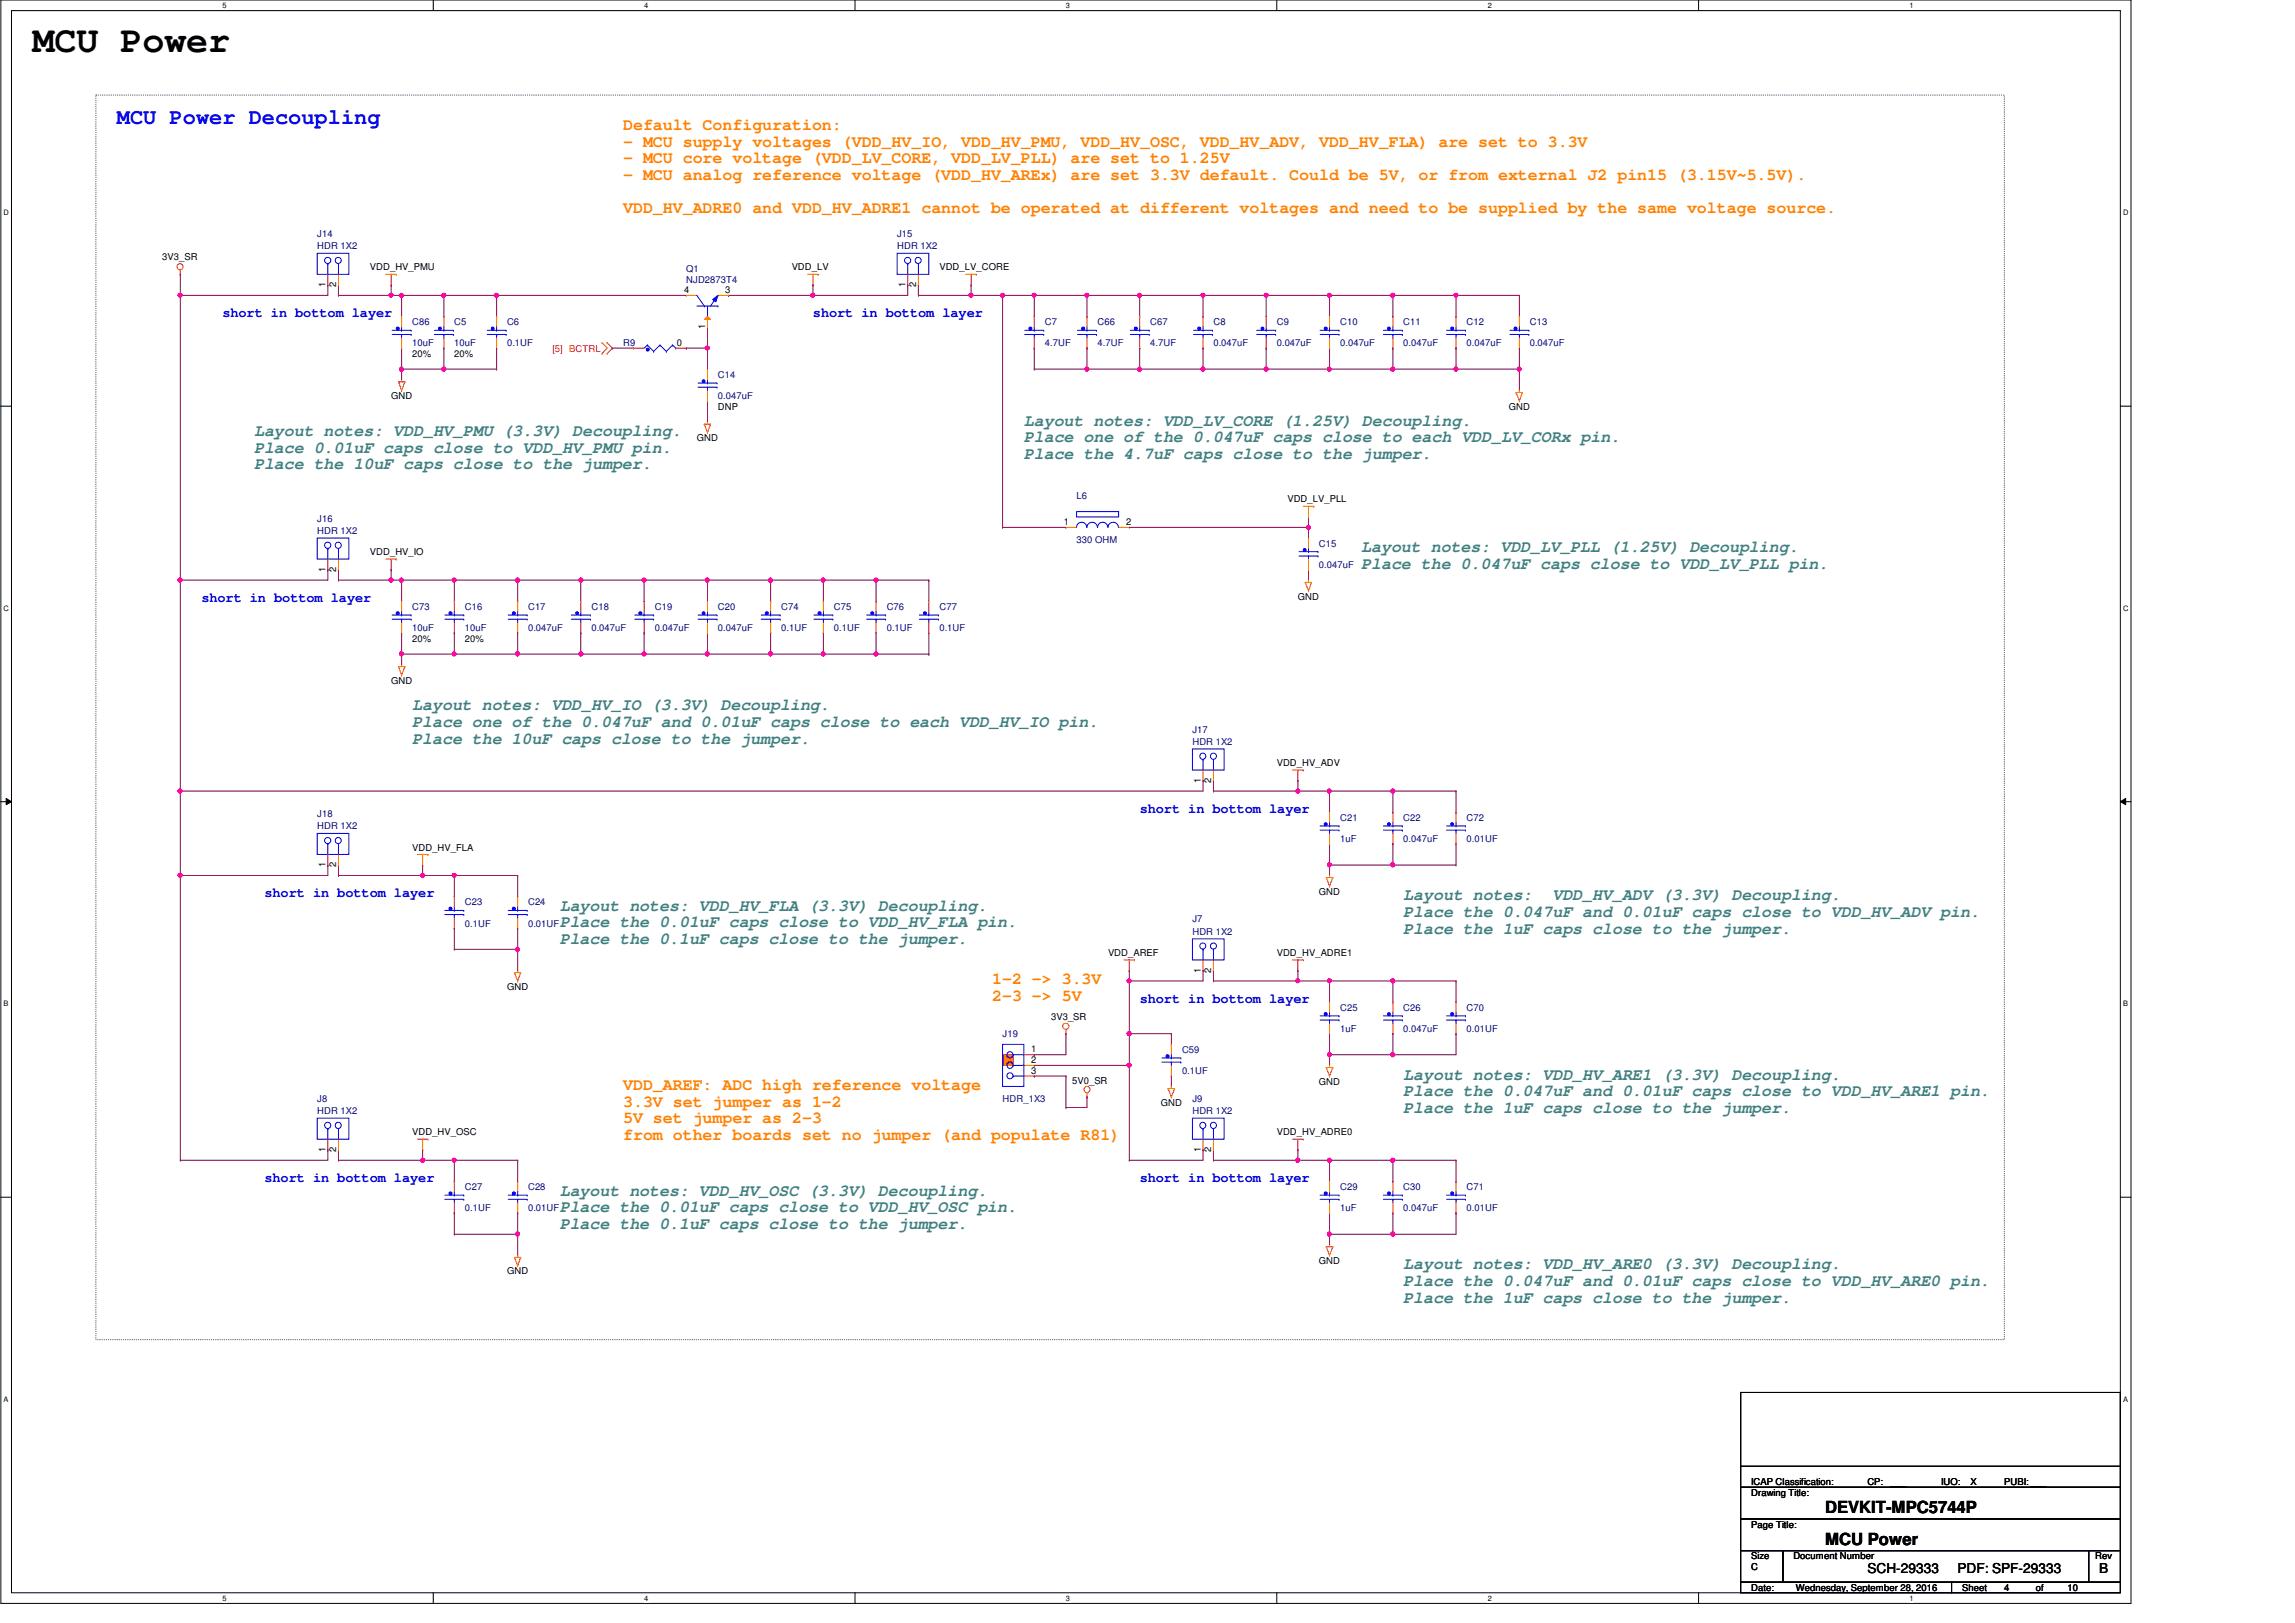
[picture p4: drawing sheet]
<svg xmlns="http://www.w3.org/2000/svg" width="420mm" height="297mm" viewBox="0 0 420 297" stroke-linecap="round" stroke-linejoin="round" font-family="sans-serif">
<defs><g id="words">
<text font-size="6.7" x="6" y="9.5">MCU Power</text>
<text font-size="4" fill="#00f" x="21.4" y="22.7">MCU Power Decoupling</text>
<g font-size="3" fill="#ff8000">
<text x="114.1" y="23.8">Default Configuration:</text>
<text x="114.1" y="26.8">- MCU supply voltages (VDD_HV_IO, VDD_HV_PMU, VDD_HV_OSC, VDD_HV_ADV, VDD_HV_FLA) are set to 3.3V</text>
<text x="114.1" y="29.9">- MCU core voltage (VDD_LV_CORE, VDD_LV_PLL) are set to 1.25V</text>
<text x="114.1" y="32.9">- MCU analog reference voltage (VDD_HV_AREx) are set 3.3V default. Could be 5V, or from external J2 pin15 (3.15V~5.5V).</text>
<text x="114.1" y="39">VDD_HV_ADRE0 and VDD_HV_ADRE1 cannot be operated at different voltages and need to be supplied by the same voltage source.</text>
<text x="181.6" y="180.2">1-2 -&gt; 3.3V</text>
<text x="181.6" y="183.2">2-3 -&gt; 5V</text>
<text x="114.1" y="199.5">VDD_AREF: ADC high reference voltage</text>
<text x="114.1" y="202.5">3.3V set jumper as 1-2</text>
<text x="114.1" y="205.6">5V set jumper as 2-3</text>
<text x="114.1" y="208.6">from other boards set no jumper (and populate R81)</text>
</g>
<g font-size="3" fill="#408080">
<text x="187.4" y="77.9">Layout notes: VDD_LV_CORE (1.25V) Decoupling.</text>
<text x="46.5" y="79.8">Layout notes: VDD_HV_PMU (3.3V) Decoupling.</text>
<text x="46.5" y="82.8">Place 0.01uF caps close to VDD_HV_PMU pin.</text>
<text x="187.4" y="80.9">Place one of the 0.047uF caps close to each VDD_LV_CORx pin.</text>
<text x="187.4" y="84">Place the 4.7uF caps close to the jumper.</text>
<text x="46.5" y="85.9">Place the 10uF caps close to the jumper.</text>
<text x="249.2" y="101">Layout notes: VDD_LV_PLL (1.25V) Decoupling.</text>
<text x="249.2" y="104.1">Place the 0.047uF caps close to VDD_LV_PLL pin.</text>
<text x="75.5" y="130">Layout notes: VDD_HV_IO (3.3V) Decoupling.</text>
<text x="75.5" y="133.1">Place one of the 0.047uF and 0.01uF caps close to each VDD_HV_IO pin.</text>
<text x="75.5" y="136.1">Place the 10uF caps close to the jumper.</text>
<text x="102.5" y="166.7">Layout notes: VDD_HV_FLA (3.3V) Decoupling.</text>
<text x="256.9" y="164.8">Layout notes:</text>
<text x="256.9" y="167.8">Place the 0.047uF and 0.01uF caps close to VDD_HV_ADV pin.</text>
<text x="284.2" y="164.8">VDD_HV_ADV (3.3V) Decoupling.</text>
<text x="102.5" y="169.7">Place the 0.01uF caps close to VDD_HV_FLA pin.</text>
<text x="102.5" y="172.8">Place the 0.1uF caps close to the jumper.</text>
<text x="256.9" y="170.9">Place the 1uF caps close to the jumper.</text>
<text x="256.9" y="197.6">Layout notes: VDD_HV_ARE1 (3.3V) Decoupling.</text>
<text x="256.9" y="200.6">Place the 0.047uF and 0.01uF caps close to VDD_HV_ARE1 pin.</text>
<text x="256.9" y="203.7">Place the 1uF caps close to the jumper.</text>
<text x="102.5" y="218.8">Layout notes: VDD_HV_OSC (3.3V) Decoupling.</text>
<text x="102.5" y="221.9">Place the 0.01uF caps close to VDD_HV_OSC pin.</text>
<text x="102.5" y="224.9">Place the 0.1uF caps close to the jumper.</text>
<text x="256.9" y="232.3">Layout notes: VDD_HV_ARE0 (3.3V) Decoupling.</text>
<text x="256.9" y="235.4">Place the 0.047uF and 0.01uF caps close to VDD_HV_ARE0 pin.</text>
<text x="256.9" y="238.4">Place the 1uF caps close to the jumper.</text>
</g>
<g font-size="3">
<text x="334.1" y="277">DEVKIT-MPC5744P</text>
<text x="334.1" y="282.7">MCU Power</text>
</g>
<g font-size="2.5" fill="#00f">
<text x="40.7" y="58.1">short in bottom layer</text>
<text x="148.8" y="58.1">short in bottom layer</text>
<text x="36.9" y="110.2">short in bottom layer</text>
<text x="208.6" y="148.8">short in bottom layer</text>
<text x="48.4" y="164.3">short in bottom layer</text>
<text x="208.6" y="183.6">short in bottom layer</text>
<text x="48.4" y="216.4">short in bottom layer</text>
<text x="208.6" y="216.4">short in bottom layer</text>
</g>
<g font-size="2.5">
<text x="341.9" y="288">SCH-29333</text>
<text x="358.4" y="288">PDF: SPF-29333</text>
<text x="384.3" y="288">B</text>
</g>
<g font-size="1.7">
<text x="29.7" y="47.6">3V3_SR</text>
<text x="59.6" y="52.5" transform="rotate(-90 59.6 52.5)">1</text>
<text x="61.5" y="52.5" transform="rotate(-90 61.5 52.5)">2</text>
<text x="67.7" y="49.5">VDD_HV_PMU</text>
<text x="125.3" y="53.6">4</text>
<text x="132.8" y="53.6">3</text>
<text x="144.9" y="49.5">VDD_LV</text>
<text x="165.8" y="52.5" transform="rotate(-90 165.8 52.5)">1</text>
<text x="167.7" y="52.5" transform="rotate(-90 167.7 52.5)">2</text>
<text x="172" y="49.5">VDD_LV_CORE</text>
<text x="75.5" y="65.3">20%</text>
<text x="83.2" y="65.3">20%</text>
<text x="123.9" y="63.4">0</text>
<text x="129.1" y="60.2" transform="rotate(-90 129.1 60.2)">1</text>
<text x="71.6" y="73.1">GND</text>
<text x="131.4" y="75">DNP</text>
<text x="276.2" y="75">GND</text>
<text x="127.6" y="80.8">GND</text>
<text x="235.7" y="91.9">VDD_LV_PLL</text>
<text x="67.7" y="101.6">VDD_HV_IO</text>
<text x="194.8" y="96.1">1</text>
<text x="206.2" y="96.1">2</text>
<text x="59.6" y="104.6" transform="rotate(-90 59.6 104.6)">1</text>
<text x="61.5" y="104.6" transform="rotate(-90 61.5 104.6)">2</text>
<text x="237.6" y="109.7">GND</text>
<text x="75.5" y="117.4">20%</text>
<text x="85.1" y="117.4">20%</text>
<text x="71.6" y="125.2">GND</text>
<text x="219.8" y="143.3" transform="rotate(-90 219.8 143.3)">1</text>
<text x="221.7" y="143.3" transform="rotate(-90 221.7 143.3)">2</text>
<text x="233.8" y="140.2">VDD_HV_ADV</text>
<text x="75.5" y="155.7">VDD_HV_FLA</text>
<text x="59.6" y="158.7" transform="rotate(-90 59.6 158.7)">1</text>
<text x="61.5" y="158.7" transform="rotate(-90 61.5 158.7)">2</text>
<text x="241.5" y="163.8">GND</text>
<text x="202.8" y="175">VDD_AREF</text>
<text x="219.8" y="178" transform="rotate(-90 219.8 178)">1</text>
<text x="221.7" y="178" transform="rotate(-90 221.7 178)">2</text>
<text x="233.8" y="175">VDD_HV_ADRE1</text>
<text x="92.8" y="181.1">GND</text>
<text x="192.4" y="186.7">3V3_SR</text>
<text x="188.8" y="192.6">1</text>
<text x="188.8" y="194.6">2</text>
<text x="188.8" y="196.5">3</text>
<text x="196.3" y="198.3">5V0_SR</text>
<text x="212.5" y="202.4">GND</text>
<text x="241.5" y="198.5">GND</text>
<text x="75.5" y="207.8">VDD_HV_OSC</text>
<text x="233.8" y="207.8">VDD_HV_ADRE0</text>
<text x="59.6" y="210.8" transform="rotate(-90 59.6 210.8)">1</text>
<text x="61.5" y="210.8" transform="rotate(-90 61.5 210.8)">2</text>
<text x="219.8" y="210.8" transform="rotate(-90 219.8 210.8)">1</text>
<text x="221.7" y="210.8" transform="rotate(-90 221.7 210.8)">2</text>
<text x="92.8" y="233.3">GND</text>
<text x="241.5" y="231.4">GND</text>
<text x="320.6" y="273.8">Drawing Title:</text>
<text x="320.6" y="271.9">ICAP Classification:</text>
<text x="341.9" y="271.9">CP:</text>
<text x="346.1" y="271.7">___</text>
<text x="355.4" y="271.9">IUO:</text>
<text x="360.8" y="271.9">X</text>
<text x="366.9" y="271.9">PUBI: ___</text>
<text x="320.6" y="279.6">Page Title:</text>
<text x="320.6" y="285.4">Size</text>
<text x="320.6" y="287.3">C</text>
<text x="328.3" y="285.4">Document Number</text>
<text x="383.6" y="285.4">Rev</text>
<text x="320.6" y="291.2">Date:</text>
<text x="328.7" y="291.2">Wednesday, September 28, 2016</text>
<text x="359.2" y="291.2">Sheet</text>
<text x="366.9" y="291.2">4</text>
<text x="372.7" y="291.2">of</text>
<text x="378.5" y="291.2">10</text>
</g>
<g font-size="1.7" fill="#000080">
<text x="58.1" y="43.3">J14</text>
<text x="58.1" y="45.6">HDR 1X2</text>
<text x="164.2" y="43.3">J15</text>
<text x="164.2" y="45.6">HDR 1X2</text>
<text x="125.6" y="49.9">Q1</text>
<text x="125.6" y="51.8">NJD2873T4</text>
<text x="75.5" y="59.5">C86</text>
<text x="83.2" y="59.5">C5</text>
<text x="92.8" y="59.5">C6</text>
<text x="191.3" y="59.5">C7</text>
<text x="200.9" y="59.5">C66</text>
<text x="210.6" y="59.5">C67</text>
<text x="222.2" y="59.5">C8</text>
<text x="233.8" y="59.5">C9</text>
<text x="245.4" y="59.5">C10</text>
<text x="256.9" y="59.5">C11</text>
<text x="268.5" y="59.5">C12</text>
<text x="280.1" y="59.5">C13</text>
<text x="75.5" y="63.4">10uF</text>
<text x="83.2" y="63.4">10uF</text>
<text x="92.8" y="63.4">0.1UF</text>
<text x="114.1" y="63.4">R9</text>
<text x="191.3" y="63.4">4.7UF</text>
<text x="200.9" y="63.4">4.7UF</text>
<text x="210.6" y="63.4">4.7UF</text>
<text x="222.2" y="63.4">0.047uF</text>
<text x="233.8" y="63.4">0.047uF</text>
<text x="245.4" y="63.4">0.047uF</text>
<text x="256.9" y="63.4">0.047uF</text>
<text x="268.5" y="63.4">0.047uF</text>
<text x="280.1" y="63.4">0.047uF</text>
<text x="131.4" y="69.2">C14</text>
<text x="131.4" y="73.1">0.047uF</text>
<text x="58.1" y="95.5">J16</text>
<text x="197.1" y="91.4">L6</text>
<text x="58.1" y="97.7">HDR 1X2</text>
<text x="197.1" y="99.3">330 OHM</text>
<text x="241.5" y="100.1">C15</text>
<text x="241.5" y="103.9">0.047uF</text>
<text x="75.5" y="111.7">C73</text>
<text x="85.1" y="111.7">C16</text>
<text x="96.7" y="111.7">C17</text>
<text x="108.3" y="111.7">C18</text>
<text x="119.9" y="111.7">C19</text>
<text x="131.4" y="111.7">C20</text>
<text x="143" y="111.7">C74</text>
<text x="152.7" y="111.7">C75</text>
<text x="162.3" y="111.7">C76</text>
<text x="172" y="111.7">C77</text>
<text x="75.5" y="115.5">10uF</text>
<text x="85.1" y="115.5">10uF</text>
<text x="96.7" y="115.5">0.047uF</text>
<text x="108.3" y="115.5">0.047uF</text>
<text x="119.9" y="115.5">0.047uF</text>
<text x="131.4" y="115.5">0.047uF</text>
<text x="143" y="115.5">0.1UF</text>
<text x="152.7" y="115.5">0.1UF</text>
<text x="162.3" y="115.5">0.1UF</text>
<text x="172" y="115.5">0.1UF</text>
<text x="218.3" y="134.1">J17</text>
<text x="218.3" y="136.4">HDR 1X2</text>
<text x="58.1" y="149.5">J18</text>
<text x="58.1" y="151.8">HDR 1X2</text>
<text x="245.4" y="150.3">C21</text>
<text x="245.4" y="154.1">1uF</text>
<text x="256.9" y="150.3">C22</text>
<text x="256.9" y="154.1">0.047uF</text>
<text x="268.5" y="150.3">C72</text>
<text x="268.5" y="154.1">0.01UF</text>
<text x="85.1" y="165.7">C23</text>
<text x="96.7" y="165.7">C24</text>
<text x="85.1" y="169.6">0.1UF</text>
<text x="96.7" y="169.6">0.01UF</text>
<text x="218.3" y="168.8">J7</text>
<text x="218.3" y="171.1">HDR 1X2</text>
<text x="245.4" y="185">C25</text>
<text x="256.9" y="185">C26</text>
<text x="268.5" y="185">C70</text>
<text x="183.5" y="189.8">J19</text>
<text x="245.4" y="188.9">1uF</text>
<text x="256.9" y="188.9">0.047uF</text>
<text x="268.5" y="188.9">0.01UF</text>
<text x="216.4" y="192.7">C59</text>
<text x="216.4" y="196.6">0.1UF</text>
<text x="58.1" y="201.6">J8</text>
<text x="58.1" y="203.9">HDR 1X2</text>
<text x="183.5" y="201.6">HDR_1X3</text>
<text x="218.3" y="201.6">J9</text>
<text x="218.3" y="203.9">HDR 1X2</text>
<text x="85.1" y="217.8">C27</text>
<text x="85.1" y="221.7">0.1UF</text>
<text x="96.7" y="217.8">C28</text>
<text x="96.7" y="221.7">0.01UF</text>
<text x="245.4" y="217.8">C29</text>
<text x="245.4" y="221.7">1uF</text>
<text x="256.9" y="217.8">C30</text>
<text x="256.9" y="221.7">0.047uF</text>
<text x="268.5" y="217.8">C71</text>
<text x="268.5" y="221.7">0.01UF</text>
</g>
<text font-size="1.7" fill="#f00" x="101.1" y="64.3">[5] BCTRL</text>
<g font-size="1.4">
<text x="40.7" y="1.4">5</text>
<text x="117.9" y="1.4">4</text>
<text x="195.1" y="1.4">3</text>
<text x="272.4" y="1.4">2</text>
<text x="349.6" y="1.4">1</text>
<text x=".7" y="39.4">D</text>
<text x="388.7" y="39.4">D</text>
<text x=".7" y="111.8">C</text>
<text x="388.7" y="111.8">C</text>
<text x=".7" y="184.1">B</text>
<text x="388.7" y="184.1">B</text>
<text x=".7" y="256.5">A</text>
<text x="388.7" y="256.5">A</text>
<text x="40.7" y="292.9">5</text>
<text x="117.9" y="292.9">4</text>
<text x="195.1" y="292.9">3</text>
<text x="272.4" y="292.9">2</text>
<text x="349.6" y="292.9">1</text>
</g>
</g></defs>
<path d="M.2 0h389.9v293.5h-389.9zM2.1 1.9h386.1v289.6h-386.1z" fill="none" stroke="#000" stroke-width=".18"/>
<g fill="#fff">
<path d="M40.7 .2h.8v1.5h-.8z"/>
<path d="M40.7 291.7h.8v1.5h-.8z"/>
</g>
<path d="M79.3 0v1.9M79.3 291.5v2" fill="none" stroke="#000" stroke-width=".18"/>
<g fill="#fff">
<path d="M117.9 .2h.8v1.5h-.8z"/>
<path d="M117.9 291.7h.8v1.5h-.8z"/>
</g>
<path d="M156.5 0v1.9M156.5 291.5v2" fill="none" stroke="#000" stroke-width=".18"/>
<g fill="#fff">
<path d="M195.1 .2h.8v1.5h-.8z"/>
<path d="M195.1 291.7h.8v1.5h-.8z"/>
</g>
<path d="M233.8 0v1.9M233.8 291.5v2" fill="none" stroke="#000" stroke-width=".18"/>
<g fill="#fff">
<path d="M272.4 .2h.7v1.5h-.7z"/>
<path d="M272.4 291.7h.7v1.5h-.7z"/>
</g>
<path d="M311 0v1.9M311 291.5v2" fill="none" stroke="#000" stroke-width=".18"/>
<g fill="#fff">
<path d="M349.6 .2h.7v1.5h-.7z"/>
<path d="M349.6 291.7h.7v1.5h-.7z"/>
<path d="M.7 38.1h.9v1.6h-.9z"/>
<path d="M388.7 38.1h1v1.6h-1z"/>
<path d="M.7 110.5h.9v1.6h-.9z"/>
<path d="M388.7 110.5h1v1.6h-1z"/>
</g>
<path d="M.2 74.3h1.9M388.2 74.3h1.9" fill="none" stroke="#000" stroke-width=".18"/>
<g fill="#fff">
<path d="M.7 182.9h.9v1.5h-.9z"/>
<path d="M388.7 182.9h.9v1.5h-.9z"/>
</g>
<path d="M.2 146.7h1.9M1.1 146.1l1 .6-1 .6zM388.2 146.7l1-.6v1.2zM388.2 146.7h1.9" fill="none" stroke="#000" stroke-width=".18"/>
<path d="M1.1 146.1l1 .6-1 .6zM388.2 146.7l1-.6v1.2z" fill="#000"/>
<g fill="#fff">
<path d="M.7 255.3h.9v1.5h-.9z"/>
<path d="M388.7 255.3h.9v1.5h-.9z"/>
</g>
<path d="M.2 219.1h1.9M388.2 219.1h1.9" fill="none" stroke="#000" stroke-width=".18"/>
<path d="M183.5 193h2v2h-2z" fill-rule="evenodd" fill="#f00"/>
<path d="M183.5 193h2v2h-2z" fill="none" stroke="#f00" stroke-width=".18"/>
<path d="M17.6 17.4h349.3v227.8h-349.3z" fill="none" stroke="#000" stroke-width=".18" stroke-dasharray="0 .3"/>
<path d="M255 54.1h.1M255 54.1v3.8M255 54.1h23.2M266.6 54.1h.1M255 63.7h.1M255 67.6h.1M255 63.7v3.9M255 67.6h23.2M266.6 63.7h.1M266.6 67.6h.1M266.6 63.7v3.9" fill="none" stroke="#800040" stroke-width=".18"/>
<circle cx="278.1" cy="67.6" r=".38" fill="#f0f"/>
<circle cx="278.1" cy="67.6" r=".38" fill="none" stroke="#f0f" stroke-width=".18"/>
<circle cx="266.5" cy="67.6" r=".38" fill="#f0f"/>
<circle cx="266.5" cy="67.6" r=".38" fill="none" stroke="#f0f" stroke-width=".18"/>
<path d="M266.6 54.1h.1M266.6 54.1v3.8" fill="none" stroke="#800040" stroke-width=".18"/>
<circle cx="266.5" cy="54" r=".37" fill="#f0f"/>
<circle cx="266.5" cy="54" r=".37" fill="none" stroke="#f0f" stroke-width=".18"/>
<path d="M220.2 54.1h.1M220.2 54.1h11.6M220.2 54.1v3.8M278.2 54.1h.1M278.2 54.1v3.8M278.2 63.7h.1M278.2 63.7v3.9" fill="none" stroke="#800040" stroke-width=".18"/>
<circle cx="220.2" cy="54" r=".37" fill="#f0f"/>
<circle cx="220.2" cy="54" r=".37" fill="none" stroke="#f0f" stroke-width=".18"/>
<path d="M231.8 54.1h.1M231.8 54.1h11.6M231.8 54.1v3.8" fill="none" stroke="#800040" stroke-width=".18"/>
<circle cx="231.8" cy="54" r=".37" fill="#f0f"/>
<circle cx="231.8" cy="54" r=".37" fill="none" stroke="#f0f" stroke-width=".18"/>
<path d="M220.2 67.6h.1M220.2 67.6h23.2M231.8 67.6h.1M231.8 63.7h.1M231.8 63.7v3.9" fill="none" stroke="#800040" stroke-width=".18"/>
<circle cx="231.8" cy="67.6" r=".38" fill="#f0f"/>
<circle cx="231.8" cy="67.6" r=".38" fill="none" stroke="#f0f" stroke-width=".18"/>
<circle cx="220.2" cy="67.6" r=".38" fill="#f0f"/>
<circle cx="220.2" cy="67.6" r=".38" fill="none" stroke="#f0f" stroke-width=".18"/>
<path d="M243.4 54.1h.1M243.4 54.1h11.6M220.2 63.7h.1M220.2 63.7v3.9" fill="none" stroke="#800040" stroke-width=".18"/>
<circle cx="255" cy="54" r=".37" fill="#f0f"/>
<circle cx="255" cy="54" r=".37" fill="none" stroke="#f0f" stroke-width=".18"/>
<circle cx="243.4" cy="54" r=".37" fill="#f0f"/>
<circle cx="243.4" cy="54" r=".37" fill="none" stroke="#f0f" stroke-width=".18"/>
<path d="M243.4 54.1h.1M243.4 54.1v3.8M243.4 67.6h.1M243.4 67.6h11.6" fill="none" stroke="#800040" stroke-width=".18"/>
<circle cx="255" cy="67.6" r=".38" fill="#f0f"/>
<circle cx="255" cy="67.6" r=".38" fill="none" stroke="#f0f" stroke-width=".18"/>
<circle cx="243.4" cy="67.6" r=".38" fill="#f0f"/>
<circle cx="243.4" cy="67.6" r=".38" fill="none" stroke="#f0f" stroke-width=".18"/>
<g fill="none" stroke="#800040" stroke-width=".18">
<path d="M133.4 54.1h.1M148.8 52.2h.1M148.8 52.2v1.9h-15.4M177.8 52.2h.1M177.8 52.2v1.9M189.3 54.1h.1M189.3 54.1v3.8M112.1 63.7h.1M112.1 63.7h3.9M189.3 63.7h.1M189.3 63.7v3.9M243.4 63.7h.1"/>
<path d="M243.4 63.7v3.9M278.2 67.6h.1M278.2 67.6v3.9"/>
</g>
<circle cx="148.8" cy="54" r=".37" fill="#f0f"/>
<circle cx="148.8" cy="54" r=".37" fill="none" stroke="#f0f" stroke-width=".18"/>
<path d="M71.6 52.2h.1M71.6 52.2v1.9h1.9M73.5 54.1h.1" fill="none" stroke="#800040" stroke-width=".18"/>
<circle cx="71.6" cy="54" r=".37" fill="#f0f"/>
<circle cx="71.6" cy="54" r=".37" fill="none" stroke="#f0f" stroke-width=".18"/>
<path d="M148.8 54.1h.1M166.2 52.2h.1M166.2 52.2v1.9h-17.4M168.1 52.2h.1M168.1 54.1h.1M168.1 54.1h15.4M168.1 52.2v1.9M177.8 54.1h.1" fill="none" stroke="#800040" stroke-width=".18"/>
<circle cx="177.8" cy="54" r=".37" fill="#f0f"/>
<circle cx="177.8" cy="54" r=".37" fill="none" stroke="#f0f" stroke-width=".18"/>
<path d="M189.3 54.1h.1M189.3 54.1h9.7" fill="none" stroke="#800040" stroke-width=".18"/>
<circle cx="199" cy="54" r=".37" fill="#f0f"/>
<circle cx="199" cy="54" r=".37" fill="none" stroke="#f0f" stroke-width=".18"/>
<circle cx="189.3" cy="54" r=".37" fill="#f0f"/>
<circle cx="189.3" cy="54" r=".37" fill="none" stroke="#f0f" stroke-width=".18"/>
<path d="M129.5 59.9h.1M129.5 59.9v3.8" fill="none" stroke="#800040" stroke-width=".18"/>
<circle cx="129.5" cy="63.7" r=".37" fill="#f0f"/>
<circle cx="129.5" cy="63.7" r=".37" fill="none" stroke="#f0f" stroke-width=".18"/>
<g fill="none" stroke="#800040" stroke-width=".18">
<path d="M33 50.2h.1M33 54.1h.1M33 50.2v3.9M60 52.2h.1M60 52.2v1.9h-27M62 52.2h.1M62 54.1h.1M62 52.2v1.9M62 54.1h9.6M183.5 54.1h.1M183.5 54.1v42.4M125.6 63.7h.1"/>
<path d="M125.6 63.7h3.9M129.5 63.7h.1M129.5 73.4h.1M129.5 63.7v3.9M129.5 73.4v3.8"/>
</g>
<circle cx="183.6" cy="54" r=".37" fill="#f0f"/>
<circle cx="183.6" cy="54" r=".37" fill="none" stroke="#f0f" stroke-width=".18"/>
<path d="M183.5 96.5h.1M183.5 96.5h11.6M206.7 96.5h32.9M239.6 96.5h.1M239.6 96.5v2" fill="none" stroke="#800040" stroke-width=".18"/>
<circle cx="239.5" cy="96.5" r=".38" fill="#f0f"/>
<circle cx="239.5" cy="96.5" r=".38" fill="none" stroke="#f0f" stroke-width=".18"/>
<path d="M81.3 54.1h.1M81.3 54.1v3.8M81.3 54.1h44.3M90.9 54.1h.1M90.9 54.1v3.8M81.3 63.7h.1M81.3 63.7v3.9M239.6 94.6h.1M239.6 94.6v1.9" fill="none" stroke="#800040" stroke-width=".18"/>
<circle cx="90.9" cy="54" r=".37" fill="#f0f"/>
<circle cx="90.9" cy="54" r=".37" fill="none" stroke="#f0f" stroke-width=".18"/>
<path d="M73.5 67.6h7.8M81.3 67.6h.1M90.9 63.7h.1M90.9 63.7v3.9" fill="none" stroke="#800040" stroke-width=".18"/>
<circle cx="73.5" cy="67.6" r=".38" fill="#f0f"/>
<circle cx="73.5" cy="67.6" r=".38" fill="none" stroke="#f0f" stroke-width=".18"/>
<circle cx="81.2" cy="67.6" r=".38" fill="#f0f"/>
<circle cx="81.2" cy="67.6" r=".38" fill="none" stroke="#f0f" stroke-width=".18"/>
<path d="M33 54.1h.1M33 54.1v52.1M73.5 67.6h.1M73.5 67.6v1.9" fill="none" stroke="#800040" stroke-width=".18"/>
<circle cx="33" cy="106.2" r=".38" fill="#f0f"/>
<circle cx="33" cy="106.2" r=".38" fill="none" stroke="#f0f" stroke-width=".18"/>
<circle cx="33" cy="54" r=".37" fill="#f0f"/>
<circle cx="33" cy="54" r=".37" fill="none" stroke="#f0f" stroke-width=".18"/>
<g fill="none" stroke="#800040" stroke-width=".18">
<path d="M33 106.2h.1M60 104.3h.1M60 104.3v1.9h-27M62 104.3h.1M62 106.2h.1M62 104.3v1.9M71.6 104.3h.1M71.6 104.3v1.9h-9.6M73.5 119.7h9.7M83.2 119.7h.1M106.3 106.2h.1M106.3 119.7h.1"/>
<path d="M106.3 115.8h.1M106.3 106.2h11.6M106.3 106.2v3.9M106.3 115.8v3.9M117.9 115.8h.1M117.9 106.2h.1M117.9 106.2v3.9M117.9 115.8v3.9h-11.6M129.5 106.2h.1M129.5 106.2v3.9"/>
</g>
<circle cx="73.5" cy="119.7" r=".38" fill="#f0f"/>
<circle cx="73.5" cy="119.7" r=".38" fill="none" stroke="#f0f" stroke-width=".18"/>
<circle cx="83.1" cy="119.7" r=".38" fill="#f0f"/>
<circle cx="83.1" cy="119.7" r=".38" fill="none" stroke="#f0f" stroke-width=".18"/>
<path d="M117.9 106.2h.1M117.9 106.2h11.6" fill="none" stroke="#800040" stroke-width=".18"/>
<circle cx="129.5" cy="106.2" r=".38" fill="#f0f"/>
<circle cx="129.5" cy="106.2" r=".38" fill="none" stroke="#f0f" stroke-width=".18"/>
<circle cx="117.9" cy="106.2" r=".38" fill="#f0f"/>
<circle cx="117.9" cy="106.2" r=".38" fill="none" stroke="#f0f" stroke-width=".18"/>
<path d="M94.8 106.2h.1M94.8 106.2h11.5M129.5 115.8h.1M129.5 115.8v3.9" fill="none" stroke="#800040" stroke-width=".18"/>
<circle cx="106.3" cy="106.2" r=".38" fill="#f0f"/>
<circle cx="106.3" cy="106.2" r=".38" fill="none" stroke="#f0f" stroke-width=".18"/>
<circle cx="94.7" cy="106.2" r=".38" fill="#f0f"/>
<circle cx="94.7" cy="106.2" r=".38" fill="none" stroke="#f0f" stroke-width=".18"/>
<path d="M83.2 119.7h.1M83.2 106.2h.1M83.2 119.7h23.1M83.2 106.2h11.6M94.8 115.8h.1M94.8 119.7h.1M94.8 115.8v3.9" fill="none" stroke="#800040" stroke-width=".18"/>
<circle cx="106.3" cy="119.7" r=".38" fill="#f0f"/>
<circle cx="106.3" cy="119.7" r=".38" fill="none" stroke="#f0f" stroke-width=".18"/>
<circle cx="94.7" cy="119.7" r=".38" fill="#f0f"/>
<circle cx="94.7" cy="119.7" r=".38" fill="none" stroke="#f0f" stroke-width=".18"/>
<path d="M189.3 67.6h.1M189.3 67.6h9.7M94.8 106.2h.1M94.8 106.2v3.9" fill="none" stroke="#800040" stroke-width=".18"/>
<circle cx="199" cy="67.6" r=".38" fill="#f0f"/>
<circle cx="199" cy="67.6" r=".38" fill="none" stroke="#f0f" stroke-width=".18"/>
<path d="M71.6 106.2h1.9M73.5 106.2h.1M83.2 106.2h.1M83.2 106.2v3.9" fill="none" stroke="#800040" stroke-width=".18"/>
<circle cx="71.6" cy="106.2" r=".38" fill="#f0f"/>
<circle cx="71.6" cy="106.2" r=".38" fill="none" stroke="#f0f" stroke-width=".18"/>
<path d="M33 106.2h.1M33 106.2v38.6M73.5 119.7h.1M73.5 119.7v1.9M83.2 115.8h.1M83.2 115.8v3.9M60 158.3h.1M60 158.3v1.9h-27M77.4 158.3h.1M77.4 158.3v1.9h-15.4M33 160.2h.1M62 160.2h.1" fill="none" stroke="#800040" stroke-width=".18"/>
<circle cx="77.4" cy="160.2" r=".37" fill="#f0f"/>
<circle cx="77.4" cy="160.2" r=".37" fill="none" stroke="#f0f" stroke-width=".18"/>
<path d="M62 158.3h.1M62 158.3v1.9M77.4 160.2h.1M77.4 160.2h17.4M83.2 160.2h.1M83.2 160.2v3.9M94.8 160.2h.1M94.8 160.2v3.9" fill="none" stroke="#800040" stroke-width=".18"/>
<circle cx="83.1" cy="160.2" r=".37" fill="#f0f"/>
<circle cx="83.1" cy="160.2" r=".37" fill="none" stroke="#f0f" stroke-width=".18"/>
<path d="M83.2 169.9h.1M83.2 173.7h.1M83.2 169.9v3.8M94.8 169.9h.1M94.8 169.9v3.8h-11.6" fill="none" stroke="#800040" stroke-width=".18"/>
<circle cx="94.7" cy="173.7" r=".38" fill="#f0f"/>
<circle cx="94.7" cy="173.7" r=".38" fill="none" stroke="#f0f" stroke-width=".18"/>
<path d="M94.8 173.7h.1M94.8 173.7v3.9M33 212.3h.1M60 210.4h.1M60 210.4v1.9h-27M62 210.4h.1M62 212.3h.1M62 210.4v1.9M77.4 210.4h.1M77.4 210.4v1.9h-15.4" fill="none" stroke="#800040" stroke-width=".18"/>
<circle cx="77.4" cy="212.3" r=".38" fill="#f0f"/>
<circle cx="77.4" cy="212.3" r=".38" fill="none" stroke="#f0f" stroke-width=".18"/>
<path d="M77.4 212.3h.1M77.4 212.3h17.4M83.2 212.3h.1M83.2 212.3v3.9M94.8 212.3h.1M94.8 212.3v3.9" fill="none" stroke="#800040" stroke-width=".18"/>
<circle cx="83.1" cy="212.3" r=".38" fill="#f0f"/>
<circle cx="83.1" cy="212.3" r=".38" fill="none" stroke="#f0f" stroke-width=".18"/>
<path d="M94.8 222h.1M94.8 222v3.9" fill="none" stroke="#800040" stroke-width=".18"/>
<circle cx="94.7" cy="225.8" r=".38" fill="#f0f"/>
<circle cx="94.7" cy="225.8" r=".38" fill="none" stroke="#f0f" stroke-width=".18"/>
<path d="M33 144.8h.1M33 144.8h187.2M33 160.2h.1M33 160.2v52.1M83.2 225.9h.1M83.2 222h.1M83.2 225.9h11.6M83.2 222v3.9M94.8 225.9h.1M94.8 225.9v3.8" fill="none" stroke="#800040" stroke-width=".18"/>
<circle cx="33" cy="144.8" r=".38" fill="#f0f"/>
<circle cx="33" cy="144.8" r=".38" fill="none" stroke="#f0f" stroke-width=".18"/>
<path d="M33 144.8h.1M33 144.8v15.4" fill="none" stroke="#800040" stroke-width=".18"/>
<circle cx="33" cy="160.2" r=".37" fill="#f0f"/>
<circle cx="33" cy="160.2" r=".37" fill="none" stroke="#f0f" stroke-width=".18"/>
<path d="M237.6 142.9h.1M237.6 142.9v1.9" fill="none" stroke="#800040" stroke-width=".18"/>
<circle cx="237.6" cy="144.8" r=".38" fill="#f0f"/>
<circle cx="237.6" cy="144.8" r=".38" fill="none" stroke="#f0f" stroke-width=".18"/>
<path d="M222.2 142.9h.1M222.2 144.8h.1M222.2 142.9v1.9M222.2 144.8h15.4M243.4 144.8h.1M243.4 144.8h11.6M243.4 144.8v3.9" fill="none" stroke="#800040" stroke-width=".18"/>
<circle cx="243.4" cy="144.8" r=".38" fill="#f0f"/>
<circle cx="243.4" cy="144.8" r=".38" fill="none" stroke="#f0f" stroke-width=".18"/>
<path d="M255 144.8h.1M255 144.8v3.9" fill="none" stroke="#800040" stroke-width=".18"/>
<circle cx="255" cy="144.8" r=".38" fill="#f0f"/>
<circle cx="255" cy="144.8" r=".38" fill="none" stroke="#f0f" stroke-width=".18"/>
<g fill="none" stroke="#800040" stroke-width=".18">
<path d="M237.6 144.8h.1M237.6 144.8h5.8M243.4 154.4h.1M243.4 158.3h.1M243.4 154.4v5.8M255 154.4h.1M255 154.4v3.9M206.7 179.5h.1M220.2 177.6h.1M220.2 177.6v1.9h-13.5M222.2 179.5h.1M222.2 177.6h.1"/>
<path d="M222.2 179.5h21.2M222.2 177.6v1.9M237.6 177.6h.1M237.6 179.5h.1M237.6 177.6v1.9M243.4 189.2h.1M243.4 189.2v3.8M255 189.2h.1M255 189.2v3.8"/>
</g>
<circle cx="237.6" cy="179.5" r=".37" fill="#f0f"/>
<circle cx="237.6" cy="179.5" r=".37" fill="none" stroke="#f0f" stroke-width=".18"/>
<path d="M243.4 179.5h.1M243.4 179.5v3.9M243.4 179.5h11.6M255 179.5h.1M255 179.5v3.9" fill="none" stroke="#800040" stroke-width=".18"/>
<circle cx="255" cy="179.5" r=".37" fill="#f0f"/>
<circle cx="255" cy="179.5" r=".37" fill="none" stroke="#f0f" stroke-width=".18"/>
<circle cx="243.4" cy="179.5" r=".37" fill="#f0f"/>
<circle cx="243.4" cy="179.5" r=".37" fill="none" stroke="#f0f" stroke-width=".18"/>
<g fill="none" stroke="#800040" stroke-width=".18">
<path d="M243.4 193h.1M243.4 193v2M206.7 212.3h.1M220.2 210.4h.1M220.2 210.4v1.9h-13.5M222.2 212.3h.1M222.2 210.4h.1M222.2 212.3h21.2M222.2 210.4v1.9M237.6 210.4h.1M237.6 212.3h.1M237.6 210.4v1.9"/>
<path d="M243.4 222h.1M243.4 222v3.9M255 222h.1M255 222v3.9"/>
</g>
<circle cx="237.6" cy="212.3" r=".38" fill="#f0f"/>
<circle cx="237.6" cy="212.3" r=".38" fill="none" stroke="#f0f" stroke-width=".18"/>
<path d="M243.4 212.3h.1M243.4 212.3v3.9M243.4 212.3h11.6M255 212.3h.1M255 212.3v3.9" fill="none" stroke="#800040" stroke-width=".18"/>
<circle cx="255" cy="212.3" r=".38" fill="#f0f"/>
<circle cx="255" cy="212.3" r=".38" fill="none" stroke="#f0f" stroke-width=".18"/>
<circle cx="243.4" cy="212.3" r=".38" fill="#f0f"/>
<circle cx="243.4" cy="212.3" r=".38" fill="none" stroke="#f0f" stroke-width=".18"/>
<path d="M206.7 179.5h.1M206.7 179.5v9.7M243.4 225.9h.1M243.4 225.9v1.9" fill="none" stroke="#800040" stroke-width=".18"/>
<circle cx="206.7" cy="189.2" r=".37" fill="#f0f"/>
<circle cx="206.7" cy="189.2" r=".37" fill="none" stroke="#f0f" stroke-width=".18"/>
<circle cx="206.7" cy="179.5" r=".37" fill="#f0f"/>
<circle cx="206.7" cy="179.5" r=".37" fill="none" stroke="#f0f" stroke-width=".18"/>
<path d="M220.2 142.9h.1M220.2 142.9v1.9M189.3 195h.1M189.3 195h17.4" fill="none" stroke="#800040" stroke-width=".18"/>
<circle cx="206.7" cy="195" r=".37" fill="#f0f"/>
<circle cx="206.7" cy="195" r=".37" fill="none" stroke="#f0f" stroke-width=".18"/>
<g fill="none" stroke="#800040" stroke-width=".18">
<path d="M199 54.1h.1M199 54.1v3.8M199 54.1h9.6M199 63.7h.1M199 67.6h.1M199 63.7v3.9M199 67.6h9.6M206.7 177.6h.1M206.7 177.6v1.9M189.3 193h.1M189.3 196.9h.1M189.3 196.9h5.8"/>
<path d="M195.1 189.2h.1M195.1 196.9h.1M195.1 189.2v3.8h-5.8M195.1 196.9v5.8M206.7 195h.1M206.7 189.2h.1M206.7 189.2v23.1M206.7 189.2h7.7M214.4 196.9h.1M214.4 189.2h.1M214.4 189.2v1.9M214.4 196.9v1.9"/>
<path d="M195.1 202.7h.1M199 200.8h.1M199 200.8v1.9h-3.9"/>
</g>
<circle cx="208.6" cy="67.6" r=".38" fill="#f0f"/>
<circle cx="208.6" cy="67.6" r=".38" fill="none" stroke="#f0f" stroke-width=".18"/>
<path d="M208.6 54.1h.1M208.6 54.1v3.8" fill="none" stroke="#800040" stroke-width=".18"/>
<circle cx="208.6" cy="54" r=".37" fill="#f0f"/>
<circle cx="208.6" cy="54" r=".37" fill="none" stroke="#f0f" stroke-width=".18"/>
<path d="M183.5 54.1h.1M183.5 54.1h5.8M208.6 54.1h.1M208.6 54.1h11.6M208.6 63.7h.1M208.6 67.6h.1M208.6 63.7v3.9M208.6 67.6h11.6M243.4 193h.1M243.4 193h11.6" fill="none" stroke="#800040" stroke-width=".18"/>
<circle cx="255" cy="193" r=".38" fill="#f0f"/>
<circle cx="255" cy="193" r=".38" fill="none" stroke="#f0f" stroke-width=".18"/>
<circle cx="243.4" cy="193" r=".38" fill="#f0f"/>
<circle cx="243.4" cy="193" r=".38" fill="none" stroke="#f0f" stroke-width=".18"/>
<g fill="none" stroke="#800040" stroke-width=".18">
<path d="M255 179.5h.1M255 179.5h11.6M266.6 179.5h.1M266.6 179.5v3.9M255 193h.1M266.6 189.2h.1M266.6 189.2v3.8h-11.6M255 212.3h.1M255 212.3h11.6M266.6 212.3h.1M266.6 212.3v3.9M243.4 225.9h.1"/>
<path d="M243.4 225.9h11.6"/>
</g>
<circle cx="255" cy="225.8" r=".38" fill="#f0f"/>
<circle cx="255" cy="225.8" r=".38" fill="none" stroke="#f0f" stroke-width=".18"/>
<circle cx="243.4" cy="225.8" r=".38" fill="#f0f"/>
<circle cx="243.4" cy="225.8" r=".38" fill="none" stroke="#f0f" stroke-width=".18"/>
<path d="M243.4 158.3h.1M243.4 158.3h11.6M255 225.9h.1M266.6 222h.1M266.6 222v3.9h-11.6" fill="none" stroke="#800040" stroke-width=".18"/>
<circle cx="255" cy="158.3" r=".38" fill="#f0f"/>
<circle cx="255" cy="158.3" r=".38" fill="none" stroke="#f0f" stroke-width=".18"/>
<circle cx="243.4" cy="158.3" r=".38" fill="#f0f"/>
<circle cx="243.4" cy="158.3" r=".38" fill="none" stroke="#f0f" stroke-width=".18"/>
<path d="M73.5 106.2h.1M73.5 106.2v3.9M73.5 106.2h9.7M83.2 106.2h.1M255 144.8h.1M255 158.3h.1M255 144.8h11.6M255 158.3h11.6M266.6 144.8h.1M266.6 158.3h.1M266.6 144.8v3.9M266.6 154.4v3.9" fill="none" stroke="#800040" stroke-width=".18"/>
<circle cx="73.5" cy="106.2" r=".38" fill="#f0f"/>
<circle cx="73.5" cy="106.2" r=".38" fill="none" stroke="#f0f" stroke-width=".18"/>
<circle cx="83.1" cy="106.2" r=".38" fill="#f0f"/>
<circle cx="83.1" cy="106.2" r=".38" fill="none" stroke="#f0f" stroke-width=".18"/>
<path d="M73.5 115.8h.1M73.5 115.8v3.9M117.9 119.7h11.6M129.5 119.7h.1" fill="none" stroke="#800040" stroke-width=".18"/>
<circle cx="117.9" cy="119.7" r=".38" fill="#f0f"/>
<circle cx="117.9" cy="119.7" r=".38" fill="none" stroke="#f0f" stroke-width=".18"/>
<circle cx="129.5" cy="119.7" r=".38" fill="#f0f"/>
<circle cx="129.5" cy="119.7" r=".38" fill="none" stroke="#f0f" stroke-width=".18"/>
<path d="M129.5 106.2h11.6M129.5 119.7h21.2M141.1 106.2h.1M141.1 119.7h.1M141.1 115.8v3.9M150.7 119.7h.1M239.6 104.3h.1M239.6 104.3v1.9" fill="none" stroke="#800040" stroke-width=".18"/>
<circle cx="141" cy="119.7" r=".38" fill="#f0f"/>
<circle cx="141" cy="119.7" r=".38" fill="none" stroke="#f0f" stroke-width=".18"/>
<circle cx="150.7" cy="119.7" r=".38" fill="#f0f"/>
<circle cx="150.7" cy="119.7" r=".38" fill="none" stroke="#f0f" stroke-width=".18"/>
<path d="M141.1 106.2h.1M141.1 106.2v3.9M141.1 106.2h9.6M150.7 106.2h.1" fill="none" stroke="#800040" stroke-width=".18"/>
<circle cx="141" cy="106.2" r=".38" fill="#f0f"/>
<circle cx="141" cy="106.2" r=".38" fill="none" stroke="#f0f" stroke-width=".18"/>
<circle cx="150.7" cy="106.2" r=".38" fill="#f0f"/>
<circle cx="150.7" cy="106.2" r=".38" fill="none" stroke="#f0f" stroke-width=".18"/>
<path d="M150.7 106.2h.1M150.7 119.7h.1M150.7 106.2v3.9M150.7 115.8v3.9M150.7 106.2h9.7M150.7 119.7h19.3M160.4 106.2h.1M160.4 119.7h.1M160.4 115.8v3.9M170 119.7h.1" fill="none" stroke="#800040" stroke-width=".18"/>
<circle cx="160.4" cy="119.7" r=".38" fill="#f0f"/>
<circle cx="160.4" cy="119.7" r=".38" fill="none" stroke="#f0f" stroke-width=".18"/>
<path d="M160.4 106.2h.1M160.4 106.2v3.9M160.4 106.2h9.6M170 106.2h.1" fill="none" stroke="#800040" stroke-width=".18"/>
<circle cx="160.4" cy="106.2" r=".38" fill="#f0f"/>
<circle cx="160.4" cy="106.2" r=".38" fill="none" stroke="#f0f" stroke-width=".18"/>
<path d="M73.5 54.1h.1M73.5 54.1v3.8M73.5 54.1h7.8M81.3 54.1h.1M81.3 67.6h9.6M90.9 67.6h.1M170 106.2h.1M170 119.7h.1M170 106.2v3.9M170 115.8v3.9" fill="none" stroke="#800040" stroke-width=".18"/>
<circle cx="73.5" cy="54" r=".37" fill="#f0f"/>
<circle cx="73.5" cy="54" r=".37" fill="none" stroke="#f0f" stroke-width=".18"/>
<circle cx="81.2" cy="54" r=".37" fill="#f0f"/>
<circle cx="81.2" cy="54" r=".37" fill="none" stroke="#f0f" stroke-width=".18"/>
<path d="M73.5 67.6h.1M73.5 63.7v3.9" fill="none" stroke="#800040" stroke-width=".18"/>
<g fill="none" stroke="#f00" stroke-width=".18">
<path d="M33 50.2h.1M33 49.4v.8M70.6 50.2h1.9M71.6 52.2h.1M71.6 50.2v2M72.5 50.2h.1M147.9 50.2h1.9M148.8 52.2h.1M148.8 50.2v2M149.8 50.2h.1M176.8 50.2h1.9M177.8 52.2h.1"/>
<path d="M177.8 50.2v2M178.7 50.2h.1M73 69.9h.1M73 69.9h1.1M73 69.9l.5 1.6M73.5 69.5h.1M73.5 71.5h.1M73.5 69.5v.4M74.1 69.9h.1M74.1 69.9l-.6 1.6M110.2 62.7h.1M110.2 64.7h.1"/>
<path d="M110.2 62.7l1 1-1 1M111.2 64.7h.1M111.2 62.7h.1M111.2 62.7l.9 1-.9 1M128.9 77.6h.1M128.9 77.6h1.2M128.9 77.6l.6 1.6M129.5 77.2h.1M129.5 79.2h.1M129.5 77.2v.4M130.1 77.6h.1M130.1 77.6l-.6 1.6"/>
<path d="M277.6 71.8h.1M277.6 71.8h1.1M277.6 71.8l.6 1.6M278.2 71.5h.1M278.2 73.4h.1M278.2 71.5v.3M278.7 71.8h.1M278.7 71.8l-.5 1.6M238.6 92.7h1.9M239.6 94.6h.1M239.6 92.7v1.9M240.5 92.7h.1"/>
<path d="M70.6 102.3h1.9M71.6 104.3h.1M71.6 102.3v2M72.5 102.3h.1M239 106.6h.1M239 106.6h1.1M239 106.6l.6 1.5M239.6 106.2h.1M239.6 108.1h.1M239.6 106.2v.4M240.1 106.6h.1M240.1 106.6l-.5 1.5"/>
<path d="M73 122h.1M73 122h1.1M73 122l.5 1.6M73.5 121.6h.1M73.5 123.6h.1M73.5 121.6v.4M74.1 122h.1M74.1 122l-.6 1.6M76.4 156.4h1.9M77.4 158.3h.1M77.4 156.4v1.9M78.3 156.4h.1"/>
<path d="M236.6 140.9h2M237.6 142.9h.1M237.6 140.9v2M238.6 140.9h.1M94.2 178h.1M94.2 178h1.1M94.2 178l.6 1.5M94.8 177.6h.1M94.8 179.5h.1M94.8 177.6v.4M95.3 178h.1M95.3 178l-.5 1.5"/>
<path d="M205.8 175.7h1.9M206.7 177.6h.1M206.7 175.7v1.9M207.7 175.7h.1M236.6 175.7h2M237.6 177.6h.1M237.6 175.7v1.9M238.6 175.7h.1M242.8 160.6h.1M242.8 160.6h1.2M242.8 160.6l.6 1.6M243.4 160.2h.1"/>
<path d="M243.4 162.2h.1M243.4 160.2v.4M244 160.6h.1M244 160.6l-.6 1.6M195.1 189.2h.1M195.1 188.4v.8M213.9 199.2h.1M213.9 199.2h1.1M213.9 199.2l.5 1.6M214.4 198.8h.1M214.4 198.8v.4M215 199.2h.1"/>
<path d="M215 199.2l-.6 1.6M242.8 195.4h.1M242.8 195.4h1.2M242.8 195.4l.6 1.5M243.4 195h.1M243.4 196.9h.1M243.4 195v.4M244 195.4h.1M244 195.4l-.6 1.5M76.4 208.5h1.9M77.4 210.4h.1M77.4 208.5v1.9"/>
<path d="M78.3 208.5h.1M199 200.8h.1M199 200v.8M214.4 200.8h.1M236.6 208.5h2M237.6 210.4h.1M237.6 208.5v1.9M238.6 208.5h.1M94.2 230.1h.1M94.2 230.1h1.1M94.2 230.1l.6 1.5M94.8 229.7h.1"/>
<path d="M94.8 231.6h.1M94.8 229.7v.4M95.3 230.1h.1M95.3 230.1l-.5 1.5M242.8 228.2h.1M242.8 228.2h1.2M242.8 228.2l.6 1.5M243.4 227.8h.1M243.4 229.7h.1M243.4 227.8v.4M244 228.2h.1M244 228.2l-.6 1.5"/>
<circle cx="33" cy="48.8" r=".56"/>
<circle cx="195.1" cy="187.8" r=".56"/>
<circle cx="199" cy="199.4" r=".56"/>
</g>
<path d="M318.7 254.8h69.5v17.4h-69.5zM318.7 272.2h69.5v5.8h-69.5zM318.7 278h69.5v5.8h-69.5zM318.7 268.4h69.5M388.2 268.4h.1M318.7 283.8h7.7v5.8h-7.7zM318.7 289.6h38.6v1.9h-38.6zM326.4 283.8h56v5.8h-56zM357.3 289.6h30.9v1.9h-30.9zM382.4 283.8h5.8v5.8h-5.8z" fill="none" stroke="#000" stroke-width=".18"/>
<path d="M241.7 219.5h3.4M241.7 218.7h3.4M243.4 219.5h.1M243.4 219.5v.6M245.1 219.5h.1M245.1 218.7h.1" fill="none" stroke="#00f" stroke-width=".18"/>
<circle cx="242.7" cy="218.4" r=".29" fill="#00f"/>
<g fill="none" stroke="#00f" stroke-width=".18">
<path d="M243.4 218.7h.1M243.4 218.1v.6"/>
<circle cx="242.7" cy="218.4" r=".29"/>
</g>
<path d="M243.4 216.2h.1M243.4 216.2v1.9M243.4 222h.1M243.4 220.1v1.9" fill="none" stroke="#f00" stroke-width=".18"/>
<path d="M130.5 54.8l.9-.7-.3 1.1z" fill="#00f"/>
<path d="M127.6 54.1l1.3 1.9M127.6 56h3.8M128.9 56h.1M129.5 57.9h.1M129.5 56v1.9M130.5 54.8l.9-.7-.3 1.1zM131.4 54.1h.1M131.4 56h.1M131.4 54.1l-1.3 1.9" fill="none" stroke="#00f" stroke-width=".18"/>
<path d="M125.6 54.1h.1M125.6 54.1h2M131.4 54.1h2M133.4 54.1h.1" fill="none" stroke="#f00" stroke-width=".18"/>
<path d="M129 58.5l.5-.6 .6 .6z" fill="#f00"/>
<path d="M129 58.5l.5-.6 .6 .6zM129.5 59.9h.1M129.5 57.9v2" fill="none" stroke="#f00" stroke-width=".18"/>
<path d="M81.4 113.3h3.5M81.4 112.6h3.5M83.2 113.3h.1M83.2 113.3v.6M84.9 113.3h.1M84.9 112.6h.1" fill="none" stroke="#00f" stroke-width=".18"/>
<circle cx="82.5" cy="112.2" r=".29" fill="#00f"/>
<g fill="none" stroke="#00f" stroke-width=".18">
<path d="M118.5 63.2h.1M118.5 63.2l-.6 .5M118.5 63.2l1.2 1.1M119.7 64.3h.1M120.8 63.2h.1M120.8 63.2l-1.1 1.1M120.8 63.2l1.2 1.1M122 64.3h.1M123.1 63.2h.1M123.1 63.2l-1.1 1.1M123.1 63.2l.6 .5M123.7 63.7h.1"/>
<path d="M83.2 112.6h.1M83.2 112v.6"/>
<circle cx="82.5" cy="112.2" r=".29"/>
</g>
<path d="M83.2 110.1h.1M83.2 115.8h.1M83.2 110.1v1.9M83.2 113.9v1.9" fill="none" stroke="#f00" stroke-width=".18"/>
<circle cx="118.6" cy="64" r=".29" fill="#00f"/>
<g fill="none" stroke="#00f" stroke-width=".18">
<path d="M183.5 191.1h3.9v7.7h-3.9zM185.5 193h.1M185.5 195h.1M185.5 196.9h.1M185.5 193h1.9M185.5 195h1.9M185.5 196.9h1.9M81.4 219.5h3.5M81.4 218.7h3.5M83.2 219.5h.1M83.2 219.5v.6M84.9 219.5h.1"/>
<path d="M84.9 218.7h.1"/>
<circle cx="118.6" cy="64" r=".29"/>
<circle cx="184.9" cy="195" r=".56"/>
<circle cx="184.9" cy="196.9" r=".56"/>
<circle cx="184.9" cy="193" r=".56"/>
</g>
<path d="M116 63.7h.1M116 63.7h1.9M123.7 63.7h1.9M125.6 63.7h.1M187.4 193h1.9M187.4 195h1.9M187.4 196.9h1.9M189.3 193h.1M189.3 195h.1M189.3 196.9h.1" fill="none" stroke="#f00" stroke-width=".18"/>
<circle cx="82.5" cy="218.4" r=".29" fill="#00f"/>
<g fill="none" stroke="#00f" stroke-width=".18">
<path d="M264.8 61.2h3.5M264.8 60.5h3.5M266.6 61.2h.1M266.6 61.2v.6M268.3 61.2h.1M268.3 60.5h.1M83.2 218.7h.1M83.2 218.1v.6"/>
<circle cx="82.5" cy="218.4" r=".29"/>
</g>
<path d="M83.2 216.2h.1M83.2 216.2v1.9M83.2 222h.1M83.2 220.1v1.9" fill="none" stroke="#f00" stroke-width=".18"/>
<circle cx="265.9" cy="60.1" r=".29" fill="#00f"/>
<g fill="none" stroke="#00f" stroke-width=".18">
<path d="M266.6 59.9v.6M241.7 61.2h3.4M241.7 60.5h3.4M243.4 61.2h.1M243.4 61.2v.6M245.1 61.2h.1M245.1 60.5h.1M266.6 60.5h.1"/>
<circle cx="265.9" cy="60.1" r=".29"/>
</g>
<path d="M266.6 57.9h.1M266.6 57.9v2M266.6 63.7h.1M266.6 61.8v1.9" fill="none" stroke="#f00" stroke-width=".18"/>
<circle cx="242.7" cy="60.1" r=".29" fill="#00f"/>
<g fill="none" stroke="#00f" stroke-width=".18">
<path d="M243.4 59.9v.6M89.2 61.2h3.5M89.2 60.5h3.5M90.9 61.2h.1M90.9 61.2v.6M92.7 61.2h.1M92.7 60.5h.1M243.4 60.5h.1"/>
<circle cx="242.7" cy="60.1" r=".29"/>
</g>
<path d="M243.4 57.9h.1M243.4 57.9v2M243.4 63.7h.1M243.4 61.8v1.9" fill="none" stroke="#f00" stroke-width=".18"/>
<circle cx="90.2" cy="60.1" r=".27" fill="#00f"/>
<g fill="none" stroke="#00f" stroke-width=".18">
<path d="M90.9 59.9v.6M90.9 60.5h.1M218.5 61.2h3.5M218.5 60.5h3.5M220.2 61.2h.1M220.2 61.2v.6M222 61.2h.1M222 60.5h.1"/>
<circle cx="90.2" cy="60.1" r=".27"/>
</g>
<path d="M90.9 57.9h.1M90.9 57.9v2M90.9 63.7h.1M90.9 61.8v1.9" fill="none" stroke="#f00" stroke-width=".18"/>
<circle cx="219.5" cy="60.1" r=".29" fill="#00f"/>
<g fill="none" stroke="#00f" stroke-width=".18">
<path d="M220.2 59.9v.6M197.3 61.2h3.4M197.3 60.5h3.4M199 61.2h.1M199 61.2v.6M200.7 61.2h.1M200.7 60.5h.1M220.2 60.5h.1"/>
<circle cx="219.5" cy="60.1" r=".29"/>
</g>
<path d="M220.2 57.9h.1M220.2 57.9v2M220.2 63.7h.1M220.2 61.8v1.9" fill="none" stroke="#f00" stroke-width=".18"/>
<circle cx="198.3" cy="60.1" r=".29" fill="#00f"/>
<g fill="none" stroke="#00f" stroke-width=".18">
<path d="M199 59.9v.6M127.8 70.9h3.5M127.8 70.1h3.5M129.5 70.9h.1M129.5 70.9v.6M131.3 70.9h.1M131.3 70.1h.1M199 60.5h.1"/>
<circle cx="198.3" cy="60.1" r=".29"/>
</g>
<path d="M199 57.9h.1M199 57.9v2M199 63.7h.1M199 61.8v1.9" fill="none" stroke="#f00" stroke-width=".18"/>
<circle cx="128.8" cy="69.8" r=".27" fill="#00f"/>
<g fill="none" stroke="#00f" stroke-width=".18">
<path d="M129.5 70.1h.1M129.5 69.5v.6M168.3 113.3h3.5M168.3 112.6h3.5M170 113.3h.1M170 113.3v.6M171.8 113.3h.1M171.8 112.6h.1"/>
<circle cx="128.8" cy="69.8" r=".27"/>
</g>
<path d="M129.5 67.6h.1M129.5 73.4h.1M129.5 67.6v1.9M129.5 71.5v1.9" fill="none" stroke="#f00" stroke-width=".18"/>
<circle cx="169.3" cy="112.2" r=".29" fill="#00f"/>
<g fill="none" stroke="#00f" stroke-width=".18">
<path d="M116.2 113.3h3.5M116.2 112.6h3.5M117.9 113.3h.1M117.9 113.3v.6M119.7 113.3h.1M119.7 112.6h.1M170 112.6h.1M170 112v.6"/>
<circle cx="169.3" cy="112.2" r=".29"/>
</g>
<path d="M170 110.1h.1M170 115.8h.1M170 110.1v1.9M170 113.9v1.9" fill="none" stroke="#f00" stroke-width=".18"/>
<circle cx="117.2" cy="112.2" r=".29" fill="#00f"/>
<g fill="none" stroke="#00f" stroke-width=".18">
<path d="M164.2 46.4h5.8v3.8h-5.8zM166.2 48.3h.1M166.2 48.3v1.9M168.1 48.3h.1M168.1 48.3v1.9M117.9 112.6h.1M117.9 112v.6M264.8 151.9h3.5M264.8 151.2h3.5M266.6 151.9h.1M266.6 151.9v.6M268.3 151.9h.1"/>
<path d="M268.3 151.2h.1"/>
<circle cx="166.2" cy="47.7" r=".56"/>
<circle cx="168.1" cy="47.7" r=".56"/>
<circle cx="117.2" cy="112.2" r=".29"/>
</g>
<path d="M166.2 52.2h.1M166.2 50.2v2M168.1 52.2h.1M168.1 50.2v2M117.9 110.1h.1M117.9 115.8h.1M117.9 110.1v1.9M117.9 113.9v1.9" fill="none" stroke="#f00" stroke-width=".18"/>
<circle cx="265.9" cy="150.8" r=".29" fill="#00f"/>
<g fill="none" stroke="#00f" stroke-width=".18">
<path d="M266.6 151.2h.1M266.6 150.6v.6M93 167.4h3.5M93 166.6h3.5M94.8 167.4h.1M94.8 167.4v.6M96.5 167.4h.1M96.5 166.6h.1"/>
<circle cx="265.9" cy="150.8" r=".29"/>
</g>
<path d="M266.6 148.7h.1M266.6 154.4h.1M266.6 148.7v1.9M266.6 152.5v1.9" fill="none" stroke="#f00" stroke-width=".18"/>
<circle cx="94.1" cy="166.3" r=".29" fill="#00f"/>
<g fill="none" stroke="#00f" stroke-width=".18">
<path d="M93 113.3h3.5M93 112.6h3.5M94.8 113.3h.1M94.8 113.3v.6M96.5 113.3h.1M96.5 112.6h.1M94.8 166.6h.1M94.8 166v.6"/>
<circle cx="94.1" cy="166.3" r=".29"/>
</g>
<path d="M94.8 164.1h.1M94.8 169.9h.1M94.8 164.1v1.9M94.8 168v1.9" fill="none" stroke="#f00" stroke-width=".18"/>
<circle cx="94.1" cy="112.2" r=".29" fill="#00f"/>
<g fill="none" stroke="#00f" stroke-width=".18">
<path d="M94.8 112.6h.1M94.8 112v.6M158.7 113.3h3.4M158.7 112.6h3.4M160.4 113.3h.1M160.4 113.3v.6M162.1 113.3h.1M162.1 112.6h.1"/>
<circle cx="94.1" cy="112.2" r=".29"/>
</g>
<path d="M94.8 110.1h.1M94.8 115.8h.1M94.8 110.1v1.9M94.8 113.9v1.9" fill="none" stroke="#f00" stroke-width=".18"/>
<circle cx="159.7" cy="112.2" r=".29" fill="#00f"/>
<g fill="none" stroke="#00f" stroke-width=".18">
<path d="M276.4 61.2h3.5M276.4 60.5h3.5M278.2 61.2h.1M278.2 61.2v.6M279.9 61.2h.1M279.9 60.5h.1M160.4 112.6h.1M160.4 112v.6"/>
<circle cx="159.7" cy="112.2" r=".29"/>
</g>
<path d="M160.4 110.1h.1M160.4 115.8h.1M160.4 110.1v1.9M160.4 113.9v1.9" fill="none" stroke="#f00" stroke-width=".18"/>
<circle cx="277.5" cy="60.1" r=".29" fill="#00f"/>
<g fill="none" stroke="#00f" stroke-width=".18">
<path d="M278.2 59.9v.6M278.2 60.5h.1M149 113.3h3.5M149 112.6h3.5M150.7 113.3h.1M150.7 113.3v.6M152.5 113.3h.1M152.5 112.6h.1M218.3 171.8h5.8v3.9h-5.8zM220.2 173.7h.1M220.2 173.7v2M222.2 173.7h.1"/>
<path d="M222.2 173.7v2"/>
<circle cx="277.5" cy="60.1" r=".29"/>
<circle cx="220.2" cy="173.1" r=".56"/>
<circle cx="222.1" cy="173.1" r=".56"/>
</g>
<path d="M278.2 57.9h.1M278.2 57.9v2M278.2 63.7h.1M278.2 61.8v1.9M220.2 177.6h.1M220.2 175.7v1.9M222.2 177.6h.1M222.2 175.7v1.9" fill="none" stroke="#f00" stroke-width=".18"/>
<circle cx="150" cy="112.2" r=".29" fill="#00f"/>
<g fill="none" stroke="#00f" stroke-width=".18">
<path d="M150.7 112.6h.1M150.7 112v.6M241.7 186.7h3.4M241.7 185.9h3.4M243.4 186.7h.1M243.4 186.7v.6M245.1 186.7h.1M245.1 185.9h.1M218.3 204.6h5.8v3.9h-5.8zM220.2 206.6h.1M220.2 206.6v1.9M222.2 206.6h.1"/>
<path d="M222.2 206.6v1.9"/>
<circle cx="150" cy="112.2" r=".29"/>
<circle cx="220.2" cy="206" r=".56"/>
<circle cx="222.1" cy="206" r=".56"/>
</g>
<path d="M150.7 110.1h.1M150.7 115.8h.1M150.7 110.1v1.9M150.7 113.9v1.9M220.2 210.4h.1M220.2 208.5v1.9M222.2 210.4h.1M222.2 208.5v1.9" fill="none" stroke="#f00" stroke-width=".18"/>
<circle cx="242.7" cy="185.6" r=".29" fill="#00f"/>
<g fill="none" stroke="#00f" stroke-width=".18">
<path d="M243.4 185.9h.1M243.4 185.3v.6M93 219.5h3.5M93 218.7h3.5M94.8 219.5h.1M94.8 219.5v.6M96.5 219.5h.1M96.5 218.7h.1"/>
<circle cx="242.7" cy="185.6" r=".29"/>
</g>
<path d="M243.4 183.4h.1M243.4 189.2h.1M243.4 183.4v1.9M243.4 187.3v1.9" fill="none" stroke="#f00" stroke-width=".18"/>
<circle cx="94.1" cy="218.4" r=".29" fill="#00f"/>
<g fill="none" stroke="#00f" stroke-width=".18">
<path d="M241.7 151.9h3.4M241.7 151.2h3.4M243.4 151.9h.1M243.4 151.9v.6M245.1 151.9h.1M245.1 151.2h.1M58.1 204.6h5.8v3.9h-5.8zM60 206.6h.1M60 206.6v1.9M62 206.6h.1M62 206.6v1.9M94.8 218.7h.1"/>
<path d="M94.8 218.1v.6"/>
<circle cx="60" cy="206" r=".57"/>
<circle cx="61.9" cy="206" r=".56"/>
<circle cx="94.1" cy="218.4" r=".29"/>
</g>
<path d="M60 210.4h.1M60 208.5v1.9M62 210.4h.1M62 208.5v1.9M94.8 216.2h.1M94.8 216.2v1.9M94.8 222h.1M94.8 220.1v1.9" fill="none" stroke="#f00" stroke-width=".18"/>
<circle cx="242.7" cy="150.8" r=".29" fill="#00f"/>
<g fill="none" stroke="#00f" stroke-width=".18">
<path d="M71.8 61.2h3.5M71.8 60.5h3.5M73.5 61.2h.1M73.5 61.2v.6M75.3 61.2h.1M75.3 60.5h.1M243.4 151.2h.1M243.4 150.6v.6"/>
<circle cx="242.7" cy="150.8" r=".29"/>
</g>
<path d="M243.4 148.7h.1M243.4 154.4h.1M243.4 148.7v1.9M243.4 152.5v1.9" fill="none" stroke="#f00" stroke-width=".18"/>
<circle cx="72.8" cy="60.1" r=".29" fill="#00f"/>
<g fill="none" stroke="#00f" stroke-width=".18">
<path d="M73.5 59.9v.6M73.5 60.5h.1M139.3 113.3h3.5M139.3 112.6h3.5M141.1 113.3h.1M141.1 113.3v.6M142.8 113.3h.1M142.8 112.6h.1"/>
<circle cx="72.8" cy="60.1" r=".29"/>
</g>
<path d="M73.5 57.9h.1M73.5 57.9v2M73.5 63.7h.1M73.5 61.8v1.9" fill="none" stroke="#f00" stroke-width=".18"/>
<circle cx="140.4" cy="112.2" r=".29" fill="#00f"/>
<g fill="none" stroke="#00f" stroke-width=".18">
<path d="M253.3 61.2h3.4M253.3 60.5h3.4M255 61.2h.1M255 61.2v.6M256.7 61.2h.1M256.7 60.5h.1M141.1 112.6h.1M141.1 112v.6"/>
<circle cx="140.4" cy="112.2" r=".29"/>
</g>
<path d="M141.1 110.1h.1M141.1 115.8h.1M141.1 110.1v1.9M141.1 113.9v1.9" fill="none" stroke="#f00" stroke-width=".18"/>
<circle cx="254.3" cy="60.1" r=".27" fill="#00f"/>
<g fill="none" stroke="#00f" stroke-width=".18">
<path d="M255 59.9v.6M255 60.5h.1M264.8 219.5h3.5M264.8 218.7h3.5M266.6 219.5h.1M266.6 219.5v.6M268.3 219.5h.1M268.3 218.7h.1"/>
<circle cx="254.3" cy="60.1" r=".27"/>
</g>
<path d="M255 57.9h.1M255 57.9v2M255 63.7h.1M255 61.8v1.9" fill="none" stroke="#f00" stroke-width=".18"/>
<circle cx="265.9" cy="218.4" r=".29" fill="#00f"/>
<g fill="none" stroke="#00f" stroke-width=".18">
<path d="M218.3 137.1h5.8v3.8h-5.8zM220.2 139h.1M220.2 139v1.9M222.2 139h.1M222.2 139v1.9M253.3 151.9h3.4M253.3 151.2h3.4M255 151.9h.1M255 151.9v.6M256.7 151.9h.1M256.7 151.2h.1M266.6 218.7h.1"/>
<path d="M266.6 218.1v.6"/>
<circle cx="220.2" cy="138.4" r=".56"/>
<circle cx="222.1" cy="138.4" r=".56"/>
<circle cx="265.9" cy="218.4" r=".29"/>
</g>
<path d="M220.2 142.9h.1M220.2 140.9v2M222.2 142.9h.1M222.2 140.9v2M266.6 216.2h.1M266.6 216.2v1.9M266.6 222h.1M266.6 220.1v1.9" fill="none" stroke="#f00" stroke-width=".18"/>
<circle cx="254.3" cy="150.8" r=".27" fill="#00f"/>
<g fill="none" stroke="#00f" stroke-width=".18">
<path d="M230.1 61.2h3.4M230.1 60.5h3.4M231.8 61.2h.1M231.8 61.2v.6M233.5 61.2h.1M233.5 60.5h.1M255 151.2h.1M255 150.6v.6"/>
<circle cx="254.3" cy="150.8" r=".27"/>
</g>
<path d="M255 148.7h.1M255 154.4h.1M255 148.7v1.9M255 152.5v1.9" fill="none" stroke="#f00" stroke-width=".18"/>
<circle cx="231.1" cy="60.1" r=".27" fill="#00f"/>
<g fill="none" stroke="#00f" stroke-width=".18">
<path d="M231.8 59.9v.6M231.8 60.5h.1M237.8 101.8h3.5M237.8 101h3.5M239.6 101.8h.1M239.6 101.8v.5M241.3 101.8h.1M241.3 101h.1"/>
<circle cx="231.1" cy="60.1" r=".27"/>
</g>
<path d="M231.8 57.9h.1M231.8 57.9v2M231.8 63.7h.1M231.8 61.8v1.9" fill="none" stroke="#f00" stroke-width=".18"/>
<circle cx="238.9" cy="100.7" r=".27" fill="#00f"/>
<g fill="none" stroke="#00f" stroke-width=".18">
<path d="M58.1 98.5h5.8v3.8h-5.8zM197.1 93.6h7.7v1h-7.7zM197.1 96.5a.93 .93 0 0 1 .9-.9 .93 .93 0 0 1 1 .9M199 96.5a.95 .95 0 0 1 1-.9 .95 .95 0 0 1 .9 .9 .95 .95 0 0 1 1-.9 .95 .95 0 0 1 .9 .9M202.8 96.5a.95 .95 0 0 1 1-.9 .95 .95 0 0 1 1 .9M60 100.4h.1M60 100.4v1.9M62 100.4h.1M62 100.4v1.9M127.8 113.3h3.5M127.8 112.6h3.5M129.5 113.3h.1"/>
<path d="M129.5 113.3v.6M131.3 113.3h.1M131.3 112.6h.1M239.6 101h.1M239.6 100.4v.6"/>
<circle cx="60" cy="99.8" r=".57"/>
<circle cx="61.9" cy="99.8" r=".56"/>
<circle cx="238.9" cy="100.7" r=".27"/>
</g>
<path d="M195.1 96.5h.1M195.1 96.5h2M204.8 96.5h1.9M206.7 96.5h.1M239.6 98.5h.1M239.6 98.5v1.9M60 104.3h.1M60 102.3v2M62 104.3h.1M62 102.3v2M239.6 104.3h.1M239.6 102.3v2" fill="none" stroke="#f00" stroke-width=".18"/>
<circle cx="128.8" cy="112.2" r=".27" fill="#00f"/>
<g fill="none" stroke="#00f" stroke-width=".18">
<path d="M104.6 113.3h3.5M104.6 112.6h3.5M106.3 113.3h.1M106.3 113.3v.6M108.1 113.3h.1M108.1 112.6h.1M129.5 112.6h.1M129.5 112v.6M58.1 152.5h5.8v3.9h-5.8zM60 154.4h.1M60 154.4v2M62 154.4h.1"/>
<path d="M62 154.4v2"/>
<circle cx="128.8" cy="112.2" r=".27"/>
<circle cx="60" cy="153.9" r=".56"/>
<circle cx="61.9" cy="153.8" r=".56"/>
</g>
<path d="M129.5 110.1h.1M129.5 115.8h.1M129.5 110.1v1.9M129.5 113.9v1.9M60 158.3h.1M60 156.4v1.9M62 158.3h.1M62 156.4v1.9" fill="none" stroke="#f00" stroke-width=".18"/>
<circle cx="105.6" cy="112.2" r=".27" fill="#00f"/>
<g fill="none" stroke="#00f" stroke-width=".18">
<path d="M71.8 113.3h3.5M71.8 112.6h3.5M73.5 113.3h.1M73.5 113.3v.6M75.3 113.3h.1M75.3 112.6h.1M106.3 112.6h.1M106.3 112v.6"/>
<circle cx="105.6" cy="112.2" r=".27"/>
</g>
<path d="M106.3 110.1h.1M106.3 115.8h.1M106.3 110.1v1.9M106.3 113.9v1.9" fill="none" stroke="#f00" stroke-width=".18"/>
<circle cx="72.8" cy="112.2" r=".29" fill="#00f"/>
<g fill="none" stroke="#00f" stroke-width=".18">
<path d="M58.1 46.4h5.8v3.8h-5.8zM60 48.3h.1M60 48.3v1.9M62 48.3h.1M62 48.3v1.9M79.5 61.2h3.5M79.5 60.5h3.5M81.3 61.2h.1M81.3 61.2v.6M83 61.2h.1M83 60.5h.1M73.5 112.6h.1"/>
<path d="M73.5 112v.6"/>
<circle cx="60" cy="47.7" r=".56"/>
<circle cx="61.9" cy="47.7" r=".56"/>
<circle cx="72.8" cy="112.2" r=".29"/>
</g>
<path d="M60 52.2h.1M60 50.2v2M62 52.2h.1M62 50.2v2M73.5 110.1h.1M73.5 115.8h.1M73.5 110.1v1.9M73.5 113.9v1.9" fill="none" stroke="#f00" stroke-width=".18"/>
<circle cx="80.5" cy="60.1" r=".27" fill="#00f"/>
<g fill="none" stroke="#00f" stroke-width=".18">
<path d="M81.3 59.9v.6M81.3 60.5h.1M253.3 186.7h3.4M253.3 185.9h3.4M255 186.7h.1M255 186.7v.6M256.7 186.7h.1M256.7 185.9h.1"/>
<circle cx="80.5" cy="60.1" r=".27"/>
</g>
<path d="M81.3 57.9h.1M81.3 57.9v2M81.3 63.7h.1M81.3 61.8v1.9" fill="none" stroke="#f00" stroke-width=".18"/>
<circle cx="254.3" cy="185.6" r=".27" fill="#00f"/>
<g fill="none" stroke="#00f" stroke-width=".18">
<path d="M255 185.9h.1M255 185.3v.6M264.8 186.7h3.5M264.8 185.9h3.5M266.6 186.7h.1M266.6 186.7v.6M268.3 186.7h.1M268.3 185.9h.1"/>
<circle cx="254.3" cy="185.6" r=".27"/>
</g>
<path d="M255 183.4h.1M255 189.2h.1M255 183.4v1.9M255 187.3v1.9" fill="none" stroke="#f00" stroke-width=".18"/>
<circle cx="265.9" cy="185.6" r=".29" fill="#00f"/>
<g fill="none" stroke="#00f" stroke-width=".18">
<path d="M206.9 61.2h3.5M206.9 60.5h3.5M208.6 61.2h.1M208.6 61.2v.6M210.4 61.2h.1M210.4 60.5h.1M266.6 185.9h.1M266.6 185.3v.6"/>
<circle cx="265.9" cy="185.6" r=".29"/>
</g>
<path d="M266.6 183.4h.1M266.6 189.2h.1M266.6 183.4v1.9M266.6 187.3v1.9" fill="none" stroke="#f00" stroke-width=".18"/>
<circle cx="207.9" cy="60.1" r=".29" fill="#00f"/>
<g fill="none" stroke="#00f" stroke-width=".18">
<path d="M208.6 59.9v.6M208.6 60.5h.1M212.7 194.4h3.5M212.7 193.6h3.5M214.4 194.4h.1M214.4 194.4v.6M216.2 194.4h.1M216.2 193.6h.1"/>
<circle cx="207.9" cy="60.1" r=".29"/>
</g>
<path d="M208.6 57.9h.1M208.6 57.9v2M208.6 63.7h.1M208.6 61.8v1.9" fill="none" stroke="#f00" stroke-width=".18"/>
<circle cx="213.7" cy="193.3" r=".29" fill="#00f"/>
<g fill="none" stroke="#00f" stroke-width=".18">
<path d="M187.6 61.2h3.5M187.6 60.5h3.5M189.3 61.2h.1M189.3 61.2v.6M191.1 61.2h.1M191.1 60.5h.1M214.4 193.6h.1M214.4 193v.6"/>
<circle cx="213.7" cy="193.3" r=".29"/>
</g>
<path d="M214.4 191.1h.1M214.4 196.9h.1M214.4 191.1v1.9M214.4 195v1.9" fill="none" stroke="#f00" stroke-width=".18"/>
<circle cx="188.6" cy="60.1" r=".29" fill="#00f"/>
<g fill="none" stroke="#00f" stroke-width=".18">
<path d="M189.3 59.9v.6M189.3 60.5h.1M81.4 167.4h3.5M81.4 166.6h3.5M83.2 167.4h.1M83.2 167.4v.6M84.9 167.4h.1M84.9 166.6h.1"/>
<circle cx="188.6" cy="60.1" r=".29"/>
</g>
<path d="M189.3 57.9h.1M189.3 57.9v2M189.3 63.7h.1M189.3 61.8v1.9" fill="none" stroke="#f00" stroke-width=".18"/>
<circle cx="82.5" cy="166.3" r=".29" fill="#00f"/>
<g fill="none" stroke="#00f" stroke-width=".18">
<path d="M83.2 166.6h.1M83.2 166v.6M253.3 219.5h3.4M253.3 218.7h3.4M255 219.5h.1M255 219.5v.6M256.7 219.5h.1M256.7 218.7h.1"/>
<circle cx="82.5" cy="166.3" r=".29"/>
</g>
<path d="M83.2 164.1h.1M83.2 169.9h.1M83.2 164.1v1.9M83.2 168v1.9" fill="none" stroke="#f00" stroke-width=".18"/>
<circle cx="254.3" cy="218.4" r=".27" fill="#00f"/>
<g fill="none" stroke="#00f" stroke-width=".18">
<path d="M255 218.7h.1M255 218.1v.6"/>
<circle cx="254.3" cy="218.4" r=".27"/>
</g>
<path d="M255 216.2h.1M255 216.2v1.9M255 222h.1M255 220.1v1.9" fill="none" stroke="#f00" stroke-width=".18"/>
<circle cx="278.1" cy="67.6" r=".38" fill="#f0f"/>
<circle cx="278.1" cy="67.6" r=".38" fill="none" stroke="#f0f" stroke-width=".18"/>
<circle cx="266.5" cy="67.6" r=".38" fill="#f0f"/>
<circle cx="266.5" cy="67.6" r=".38" fill="none" stroke="#f0f" stroke-width=".18"/>
<circle cx="266.5" cy="54" r=".37" fill="#f0f"/>
<circle cx="266.5" cy="54" r=".37" fill="none" stroke="#f0f" stroke-width=".18"/>
<circle cx="220.2" cy="54" r=".37" fill="#f0f"/>
<circle cx="220.2" cy="54" r=".37" fill="none" stroke="#f0f" stroke-width=".18"/>
<circle cx="231.8" cy="54" r=".37" fill="#f0f"/>
<circle cx="231.8" cy="54" r=".37" fill="none" stroke="#f0f" stroke-width=".18"/>
<circle cx="231.8" cy="67.6" r=".38" fill="#f0f"/>
<circle cx="231.8" cy="67.6" r=".38" fill="none" stroke="#f0f" stroke-width=".18"/>
<circle cx="220.2" cy="67.6" r=".38" fill="#f0f"/>
<circle cx="220.2" cy="67.6" r=".38" fill="none" stroke="#f0f" stroke-width=".18"/>
<circle cx="255" cy="54" r=".37" fill="#f0f"/>
<circle cx="255" cy="54" r=".37" fill="none" stroke="#f0f" stroke-width=".18"/>
<circle cx="243.4" cy="54" r=".37" fill="#f0f"/>
<circle cx="243.4" cy="54" r=".37" fill="none" stroke="#f0f" stroke-width=".18"/>
<circle cx="255" cy="67.6" r=".38" fill="#f0f"/>
<circle cx="255" cy="67.6" r=".38" fill="none" stroke="#f0f" stroke-width=".18"/>
<circle cx="243.4" cy="67.6" r=".38" fill="#f0f"/>
<circle cx="243.4" cy="67.6" r=".38" fill="none" stroke="#f0f" stroke-width=".18"/>
<circle cx="148.8" cy="54" r=".37" fill="#f0f"/>
<circle cx="148.8" cy="54" r=".37" fill="none" stroke="#f0f" stroke-width=".18"/>
<circle cx="71.6" cy="54" r=".37" fill="#f0f"/>
<circle cx="71.6" cy="54" r=".37" fill="none" stroke="#f0f" stroke-width=".18"/>
<circle cx="177.8" cy="54" r=".37" fill="#f0f"/>
<circle cx="177.8" cy="54" r=".37" fill="none" stroke="#f0f" stroke-width=".18"/>
<circle cx="199" cy="54" r=".37" fill="#f0f"/>
<circle cx="199" cy="54" r=".37" fill="none" stroke="#f0f" stroke-width=".18"/>
<circle cx="189.3" cy="54" r=".37" fill="#f0f"/>
<circle cx="189.3" cy="54" r=".37" fill="none" stroke="#f0f" stroke-width=".18"/>
<circle cx="129.5" cy="63.7" r=".37" fill="#f0f"/>
<circle cx="129.5" cy="63.7" r=".37" fill="none" stroke="#f0f" stroke-width=".18"/>
<circle cx="183.6" cy="54" r=".37" fill="#f0f"/>
<circle cx="183.6" cy="54" r=".37" fill="none" stroke="#f0f" stroke-width=".18"/>
<circle cx="239.5" cy="96.5" r=".38" fill="#f0f"/>
<circle cx="239.5" cy="96.5" r=".38" fill="none" stroke="#f0f" stroke-width=".18"/>
<circle cx="90.9" cy="54" r=".37" fill="#f0f"/>
<circle cx="90.9" cy="54" r=".37" fill="none" stroke="#f0f" stroke-width=".18"/>
<circle cx="73.5" cy="67.6" r=".38" fill="#f0f"/>
<circle cx="73.5" cy="67.6" r=".38" fill="none" stroke="#f0f" stroke-width=".18"/>
<circle cx="81.2" cy="67.6" r=".38" fill="#f0f"/>
<circle cx="81.2" cy="67.6" r=".38" fill="none" stroke="#f0f" stroke-width=".18"/>
<circle cx="33" cy="106.2" r=".38" fill="#f0f"/>
<circle cx="33" cy="106.2" r=".38" fill="none" stroke="#f0f" stroke-width=".18"/>
<circle cx="33" cy="54" r=".37" fill="#f0f"/>
<circle cx="33" cy="54" r=".37" fill="none" stroke="#f0f" stroke-width=".18"/>
<circle cx="73.5" cy="119.7" r=".38" fill="#f0f"/>
<circle cx="73.5" cy="119.7" r=".38" fill="none" stroke="#f0f" stroke-width=".18"/>
<circle cx="83.1" cy="119.7" r=".38" fill="#f0f"/>
<circle cx="83.1" cy="119.7" r=".38" fill="none" stroke="#f0f" stroke-width=".18"/>
<circle cx="129.5" cy="106.2" r=".38" fill="#f0f"/>
<circle cx="129.5" cy="106.2" r=".38" fill="none" stroke="#f0f" stroke-width=".18"/>
<circle cx="117.9" cy="106.2" r=".38" fill="#f0f"/>
<circle cx="117.9" cy="106.2" r=".38" fill="none" stroke="#f0f" stroke-width=".18"/>
<circle cx="106.3" cy="106.2" r=".38" fill="#f0f"/>
<circle cx="106.3" cy="106.2" r=".38" fill="none" stroke="#f0f" stroke-width=".18"/>
<circle cx="94.7" cy="106.2" r=".38" fill="#f0f"/>
<circle cx="94.7" cy="106.2" r=".38" fill="none" stroke="#f0f" stroke-width=".18"/>
<circle cx="106.3" cy="119.7" r=".38" fill="#f0f"/>
<circle cx="106.3" cy="119.7" r=".38" fill="none" stroke="#f0f" stroke-width=".18"/>
<circle cx="94.7" cy="119.7" r=".38" fill="#f0f"/>
<circle cx="94.7" cy="119.7" r=".38" fill="none" stroke="#f0f" stroke-width=".18"/>
<circle cx="199" cy="67.6" r=".38" fill="#f0f"/>
<circle cx="199" cy="67.6" r=".38" fill="none" stroke="#f0f" stroke-width=".18"/>
<circle cx="71.6" cy="106.2" r=".38" fill="#f0f"/>
<circle cx="71.6" cy="106.2" r=".38" fill="none" stroke="#f0f" stroke-width=".18"/>
<circle cx="77.4" cy="160.2" r=".37" fill="#f0f"/>
<circle cx="77.4" cy="160.2" r=".37" fill="none" stroke="#f0f" stroke-width=".18"/>
<circle cx="83.1" cy="160.2" r=".37" fill="#f0f"/>
<circle cx="83.1" cy="160.2" r=".37" fill="none" stroke="#f0f" stroke-width=".18"/>
<circle cx="94.7" cy="173.7" r=".38" fill="#f0f"/>
<circle cx="94.7" cy="173.7" r=".38" fill="none" stroke="#f0f" stroke-width=".18"/>
<circle cx="77.4" cy="212.3" r=".38" fill="#f0f"/>
<circle cx="77.4" cy="212.3" r=".38" fill="none" stroke="#f0f" stroke-width=".18"/>
<circle cx="83.1" cy="212.3" r=".38" fill="#f0f"/>
<circle cx="83.1" cy="212.3" r=".38" fill="none" stroke="#f0f" stroke-width=".18"/>
<circle cx="94.7" cy="225.8" r=".38" fill="#f0f"/>
<circle cx="94.7" cy="225.8" r=".38" fill="none" stroke="#f0f" stroke-width=".18"/>
<circle cx="33" cy="144.8" r=".38" fill="#f0f"/>
<circle cx="33" cy="144.8" r=".38" fill="none" stroke="#f0f" stroke-width=".18"/>
<circle cx="33" cy="160.2" r=".37" fill="#f0f"/>
<circle cx="33" cy="160.2" r=".37" fill="none" stroke="#f0f" stroke-width=".18"/>
<circle cx="237.6" cy="144.8" r=".38" fill="#f0f"/>
<circle cx="237.6" cy="144.8" r=".38" fill="none" stroke="#f0f" stroke-width=".18"/>
<circle cx="243.4" cy="144.8" r=".38" fill="#f0f"/>
<circle cx="243.4" cy="144.8" r=".38" fill="none" stroke="#f0f" stroke-width=".18"/>
<circle cx="255" cy="144.8" r=".38" fill="#f0f"/>
<circle cx="255" cy="144.8" r=".38" fill="none" stroke="#f0f" stroke-width=".18"/>
<circle cx="237.6" cy="179.5" r=".37" fill="#f0f"/>
<circle cx="237.6" cy="179.5" r=".37" fill="none" stroke="#f0f" stroke-width=".18"/>
<circle cx="255" cy="179.5" r=".37" fill="#f0f"/>
<circle cx="255" cy="179.5" r=".37" fill="none" stroke="#f0f" stroke-width=".18"/>
<circle cx="243.4" cy="179.5" r=".37" fill="#f0f"/>
<circle cx="243.4" cy="179.5" r=".37" fill="none" stroke="#f0f" stroke-width=".18"/>
<circle cx="237.6" cy="212.3" r=".38" fill="#f0f"/>
<circle cx="237.6" cy="212.3" r=".38" fill="none" stroke="#f0f" stroke-width=".18"/>
<circle cx="255" cy="212.3" r=".38" fill="#f0f"/>
<circle cx="255" cy="212.3" r=".38" fill="none" stroke="#f0f" stroke-width=".18"/>
<circle cx="243.4" cy="212.3" r=".38" fill="#f0f"/>
<circle cx="243.4" cy="212.3" r=".38" fill="none" stroke="#f0f" stroke-width=".18"/>
<circle cx="206.7" cy="189.2" r=".37" fill="#f0f"/>
<circle cx="206.7" cy="189.2" r=".37" fill="none" stroke="#f0f" stroke-width=".18"/>
<circle cx="206.7" cy="179.5" r=".37" fill="#f0f"/>
<circle cx="206.7" cy="179.5" r=".37" fill="none" stroke="#f0f" stroke-width=".18"/>
<circle cx="206.7" cy="195" r=".37" fill="#f0f"/>
<circle cx="206.7" cy="195" r=".37" fill="none" stroke="#f0f" stroke-width=".18"/>
<circle cx="208.6" cy="67.6" r=".38" fill="#f0f"/>
<circle cx="208.6" cy="67.6" r=".38" fill="none" stroke="#f0f" stroke-width=".18"/>
<circle cx="208.6" cy="54" r=".37" fill="#f0f"/>
<circle cx="208.6" cy="54" r=".37" fill="none" stroke="#f0f" stroke-width=".18"/>
<circle cx="255" cy="193" r=".38" fill="#f0f"/>
<circle cx="255" cy="193" r=".38" fill="none" stroke="#f0f" stroke-width=".18"/>
<circle cx="243.4" cy="193" r=".38" fill="#f0f"/>
<circle cx="243.4" cy="193" r=".38" fill="none" stroke="#f0f" stroke-width=".18"/>
<circle cx="255" cy="225.8" r=".38" fill="#f0f"/>
<circle cx="255" cy="225.8" r=".38" fill="none" stroke="#f0f" stroke-width=".18"/>
<circle cx="243.4" cy="225.8" r=".38" fill="#f0f"/>
<circle cx="243.4" cy="225.8" r=".38" fill="none" stroke="#f0f" stroke-width=".18"/>
<circle cx="255" cy="158.3" r=".38" fill="#f0f"/>
<circle cx="255" cy="158.3" r=".38" fill="none" stroke="#f0f" stroke-width=".18"/>
<circle cx="243.4" cy="158.3" r=".38" fill="#f0f"/>
<circle cx="243.4" cy="158.3" r=".38" fill="none" stroke="#f0f" stroke-width=".18"/>
<circle cx="73.5" cy="106.2" r=".38" fill="#f0f"/>
<circle cx="73.5" cy="106.2" r=".38" fill="none" stroke="#f0f" stroke-width=".18"/>
<circle cx="83.1" cy="106.2" r=".38" fill="#f0f"/>
<circle cx="83.1" cy="106.2" r=".38" fill="none" stroke="#f0f" stroke-width=".18"/>
<circle cx="117.9" cy="119.7" r=".38" fill="#f0f"/>
<circle cx="117.9" cy="119.7" r=".38" fill="none" stroke="#f0f" stroke-width=".18"/>
<circle cx="129.5" cy="119.7" r=".38" fill="#f0f"/>
<circle cx="129.5" cy="119.7" r=".38" fill="none" stroke="#f0f" stroke-width=".18"/>
<circle cx="141" cy="119.7" r=".38" fill="#f0f"/>
<circle cx="141" cy="119.7" r=".38" fill="none" stroke="#f0f" stroke-width=".18"/>
<circle cx="150.7" cy="119.7" r=".38" fill="#f0f"/>
<circle cx="150.7" cy="119.7" r=".38" fill="none" stroke="#f0f" stroke-width=".18"/>
<circle cx="141" cy="106.2" r=".38" fill="#f0f"/>
<circle cx="141" cy="106.2" r=".38" fill="none" stroke="#f0f" stroke-width=".18"/>
<circle cx="150.7" cy="106.2" r=".38" fill="#f0f"/>
<circle cx="150.7" cy="106.2" r=".38" fill="none" stroke="#f0f" stroke-width=".18"/>
<circle cx="160.4" cy="119.7" r=".38" fill="#f0f"/>
<circle cx="160.4" cy="119.7" r=".38" fill="none" stroke="#f0f" stroke-width=".18"/>
<circle cx="160.4" cy="106.2" r=".38" fill="#f0f"/>
<circle cx="160.4" cy="106.2" r=".38" fill="none" stroke="#f0f" stroke-width=".18"/>
<circle cx="73.5" cy="54" r=".37" fill="#f0f"/>
<circle cx="73.5" cy="54" r=".37" fill="none" stroke="#f0f" stroke-width=".18"/>
<circle cx="81.2" cy="54" r=".37" fill="#f0f"/>
<circle cx="81.2" cy="54" r=".37" fill="none" stroke="#f0f" stroke-width=".18"/>
<use href="#words"/>
</svg>
